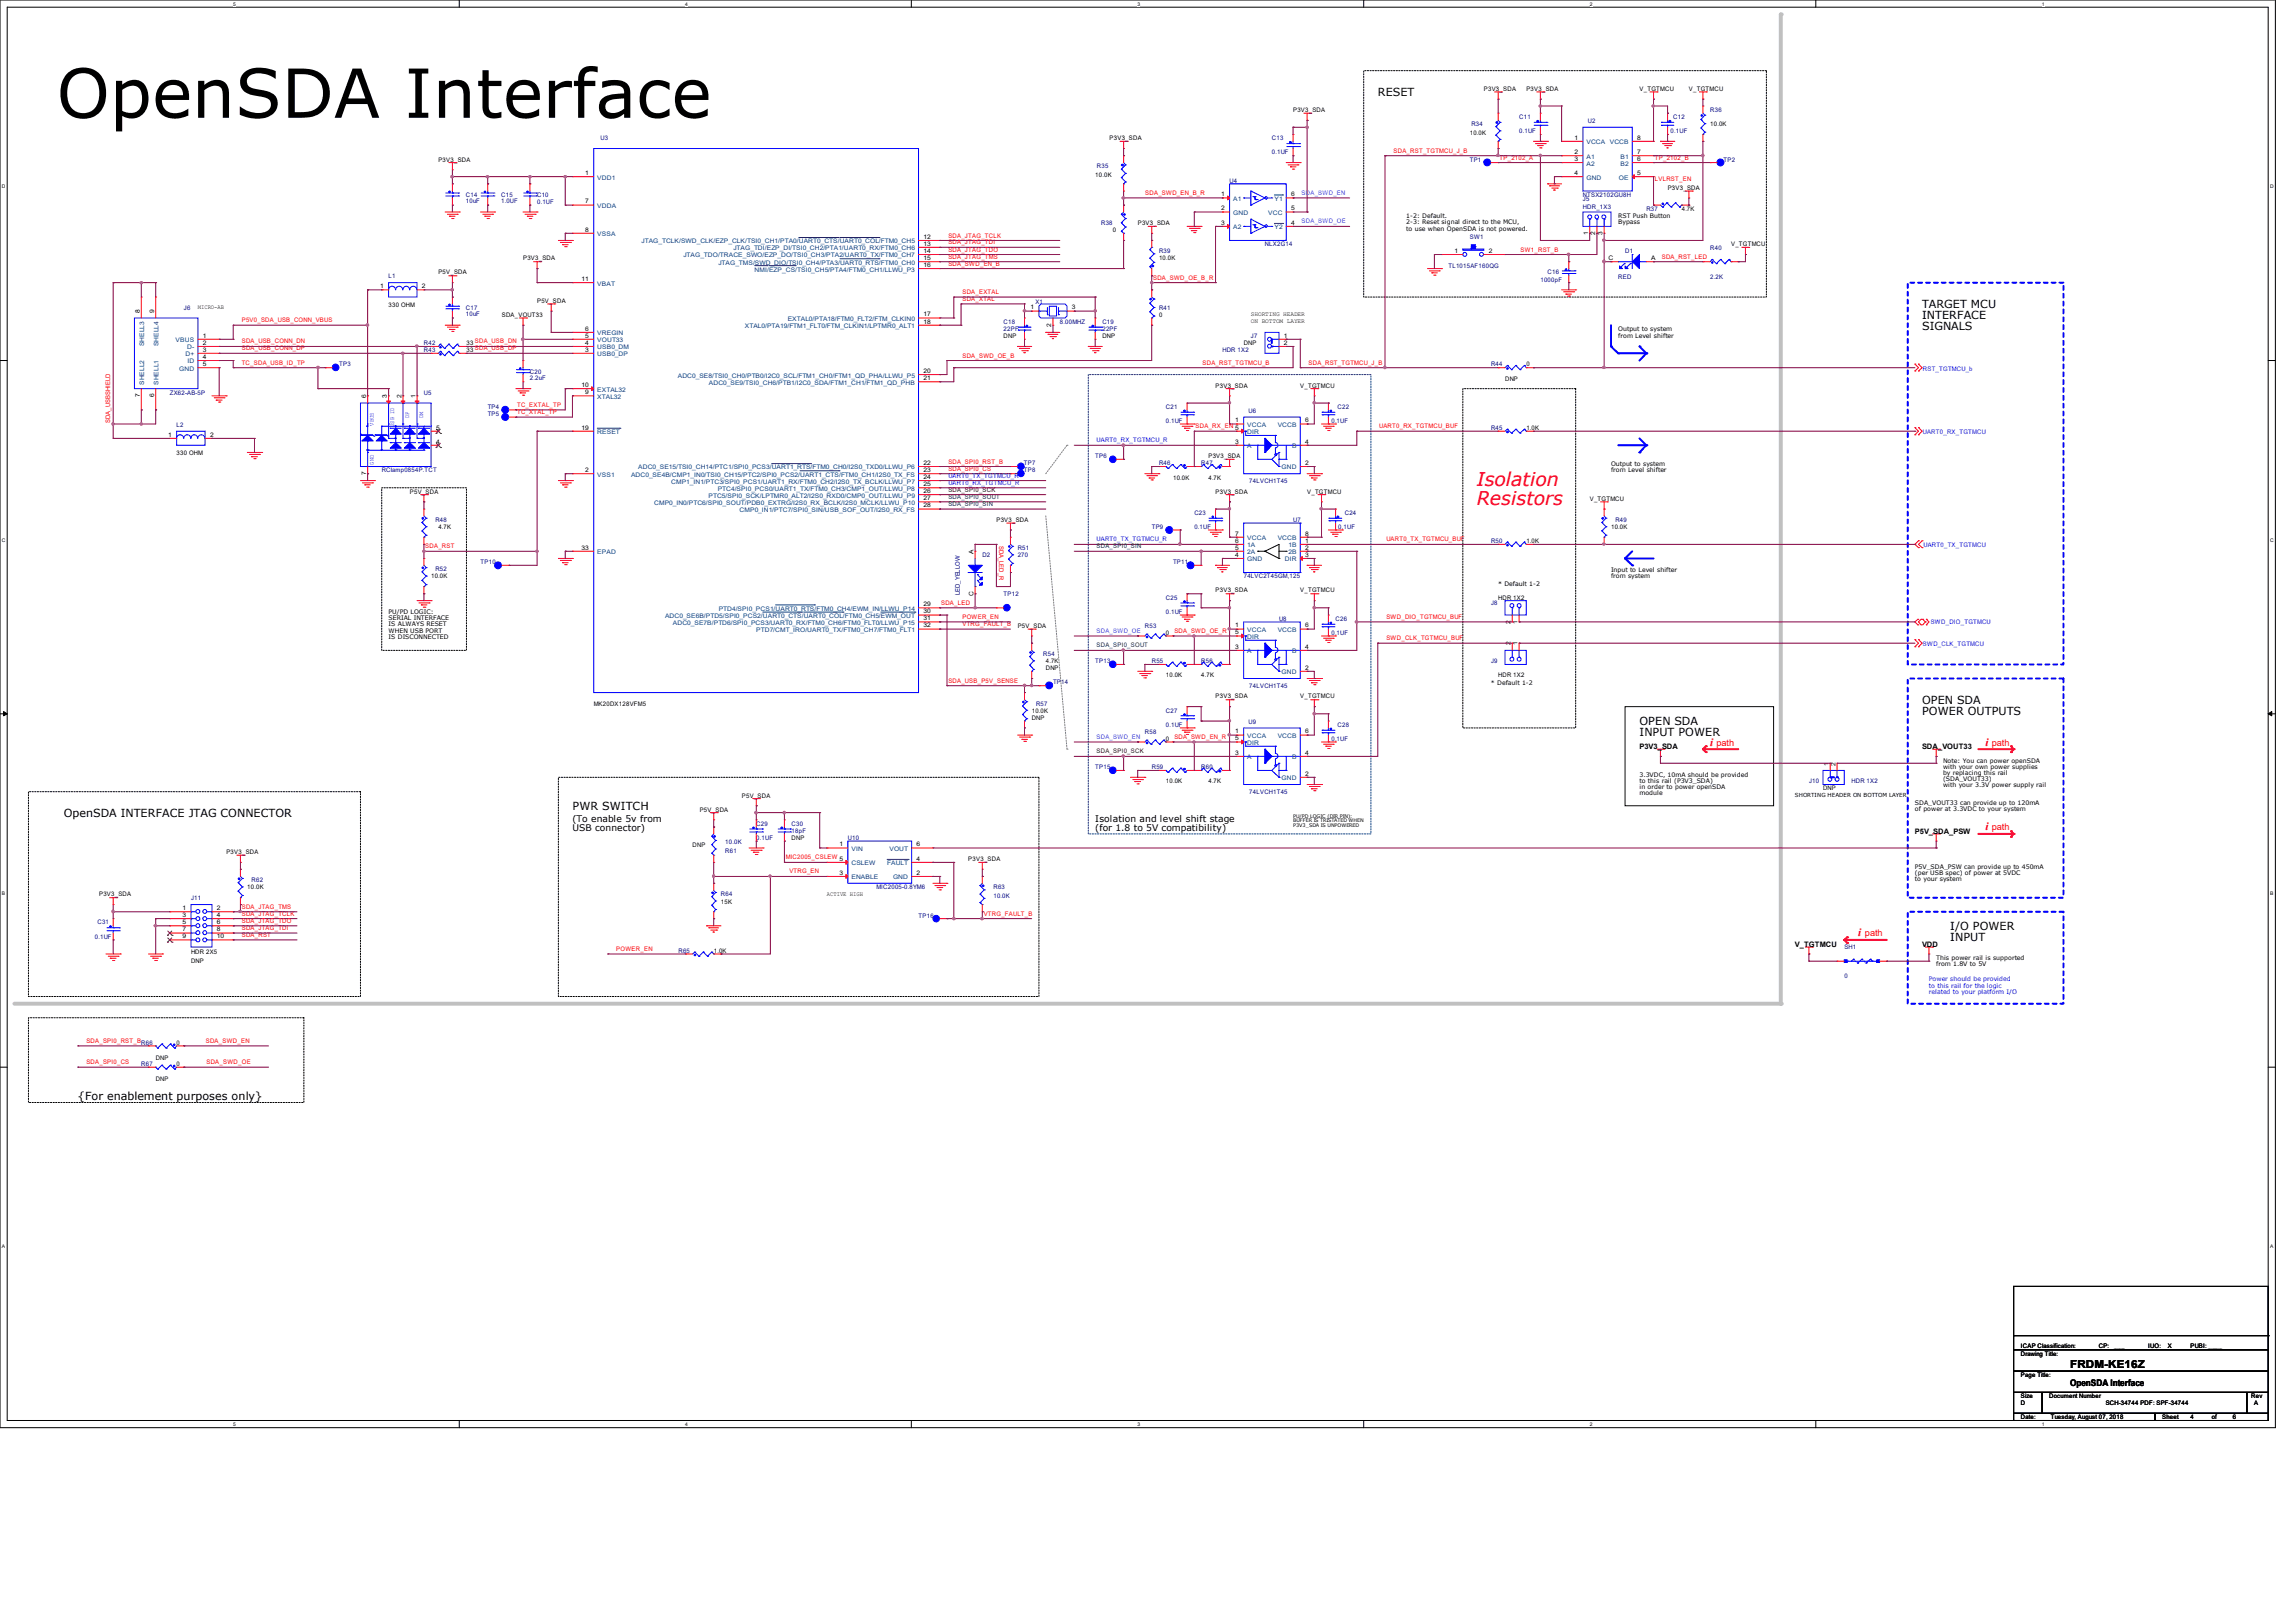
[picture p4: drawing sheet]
<svg xmlns="http://www.w3.org/2000/svg" width="297mm" height="210mm" viewBox="0 0 297 210" stroke-linecap="round" stroke-linejoin="round" font-family="sans-serif">
<defs><g id="words">
<text font-size="8.8" x="7.3" y="15.2">OpenSDA Interface</text>
<g font-size="2.5" fill="#f00">
<text x="191.1" y="62.9">Isolation</text>
<text x="191.1" y="65.3">Resistors</text>
</g>
<g font-size="1.4">
<text x="178.3" y="12.4">RESET</text>
<text x="248.8" y="39.9">TARGET MCU</text>
<text x="248.8" y="41.3">INTERFACE</text>
<text x="248.8" y="42.8">SIGNALS</text>
<text x="212.2" y="93.8">OPEN SDA</text>
<text x="212.2" y="95.2">INPUT POWER</text>
<text x="248.8" y="91.1">OPEN SDA</text>
<text x="248.8" y="92.5">POWER OUTPUTS</text>
<text x="8.3" y="105.7">OpenSDA INTERFACE JTAG CONNECTOR</text>
<text x="74.1" y="104.8">PWR SWITCH</text>
<text x="252.4" y="120.3">I/O POWER</text>
<text x="252.4" y="121.8">INPUT</text>
<text x="10.1" y="142.3">{For enablement purposes only}</text>
<text x="267.9" y="177">FRDM-KE16Z</text>
</g>
<g font-size="1.4" fill="#f00">
<text x="221.3" y="96.5">i</text>
<text x="257" y="96.5">i</text>
<text x="257" y="107.4">i</text>
<text x="240.5" y="121.2">i</text>
</g>
<g font-size="1.2" fill="#f00">
<text x="222.1" y="96.5">path</text>
<text x="257.8" y="96.5">path</text>
<text x="257.8" y="107.4">path</text>
<text x="241.3" y="121.2">path</text>
</g>
<g font-size="1.2">
<text x="74.1" y="106.3">(To enable 5v from</text>
<text x="74.1" y="107.5">USB connector)</text>
<text x="141.7" y="106.3">Isolation and level shift stage</text>
<text x="141.7" y="107.5">(for 1.8 to 5V compatibility)</text>
<text x="267.9" y="179.4">OpenSDA Interface</text>
</g>
<g font-size="1">
<text x="212.2" y="96.9">P3V3_SDA</text>
<text x="248.8" y="96.9">SDA_VOUT33</text>
<text x="247.8" y="107.9">P5V_SDA_PSW</text>
<text x="232.3" y="122.6">V_TGTMCU</text>
<text x="248.8" y="122.6">VDD</text>
</g>
<g font-size=".8">
<text x="192" y="11.8">P3V3_SDA</text>
<text x="197.5" y="11.8">P3V3_SDA</text>
<text x="212.2" y="11.8">V_TGTMCU</text>
<text x="218.6" y="11.8">V_TGTMCU</text>
<text x="167.4" y="14.5">P3V3_SDA</text>
<text x="190.2" y="17.4">10.0K</text>
<text x="221.3" y="16.3">10.0K</text>
<text x="56.7" y="20.9">P3V3_SDA</text>
<text x="75.7" y="22.6">1</text>
<text x="141.7" y="22.9">10.0K</text>
<text x="143.6" y="18.2">P3V3_SDA</text>
<text x="203.8" y="18.1">1</text>
<text x="203.8" y="19.9">2</text>
<text x="203.8" y="20.8">3</text>
<text x="203.8" y="22.6">4</text>
<text x="211.9" y="18.1">8</text>
<text x="211.9" y="19.9">7</text>
<text x="211.9" y="20.8">6</text>
<text x="211.9" y="22.6">5</text>
<text x="75.7" y="26.3">7</text>
<text x="75.7" y="30">8</text>
<text x="147.2" y="29.1">P3V3_SDA</text>
<text x="158" y="29.1">3</text>
<text x="158" y="27.2">2</text>
<text x="158" y="25.4">1</text>
<text x="167.1" y="27.2">5</text>
<text x="167.1" y="25.4">6</text>
<text x="167.1" y="29.1">4</text>
<text x="182" y="28.2">1-2: Default.</text>
<text x="182" y="29">2-3: Reset signal direct to the MCU,</text>
<text x="182" y="29.8">to use when OpenSDA is not powered.</text>
<text x="209.4" y="28.2">RST Push Button</text>
<text x="209.4" y="29">Bypass</text>
<text x="215.8" y="24.6">P3V3_SDA</text>
<text x="217.6" y="27.3">4.7K</text>
<text x="56.7" y="35.5">P5V_SDA</text>
<text x="67.7" y="33.7">P3V3_SDA</text>
<text x="119.5" y="30.9">12</text>
<text x="119.5" y="31.8">13</text>
<text x="119.5" y="32.7">14</text>
<text x="119.5" y="33.7">15</text>
<text x="119.5" y="34.5">16</text>
<text x="144" y="30.1">0</text>
<text x="150" y="33.7">10.0K</text>
<text x="188.2" y="32.7">1</text>
<text x="192.7" y="32.7">2</text>
<text x="205.5" y="30.4" transform="rotate(-90 205.5 30.4)">1</text>
<text x="206.5" y="30.4" transform="rotate(-90 206.5 30.4)">2</text>
<text x="207.4" y="30.4" transform="rotate(-90 207.4 30.4)">3</text>
<text x="208.2" y="33.7">C</text>
<text x="213.7" y="33.7">A</text>
<text x="224" y="31.9">V_TGTMCU</text>
<text x="18.1" y="40.5" transform="rotate(-90 18.1 40.5)">8</text>
<text x="19.9" y="40.5" transform="rotate(-90 19.9 40.5)">9</text>
<text x="25.6" y="40">MICRO-AB</text>
<text x="49.2" y="37.3">1</text>
<text x="50.3" y="39.7">330 OHM</text>
<text x="54.6" y="37.3">2</text>
<text x="64.9" y="41">SDA_VOUT33</text>
<text x="69.5" y="39.2">P5V_SDA</text>
<text x="75.3" y="36.4">11</text>
<text x="119.5" y="40.9">17</text>
<text x="119.5" y="41.9">18</text>
<text x="133.4" y="40">1</text>
<text x="138.7" y="40">3</text>
<text x="150" y="41">0</text>
<text x="161.9" y="40.9">SHORTING HEADER</text>
<text x="161.9" y="41.7">ON BOTTOM LAYER</text>
<text x="26.2" y="43.7">1</text>
<text x="26.2" y="44.6">2</text>
<text x="26.2" y="45.5">3</text>
<text x="26.2" y="46.4">4</text>
<text x="26.2" y="47.4">5</text>
<text x="60.4" y="45.6">33</text>
<text x="60.4" y="44.7">33</text>
<text x="75.7" y="42.8">6</text>
<text x="75.7" y="43.7">5</text>
<text x="75.7" y="44.6">4</text>
<text x="75.7" y="45.5">3</text>
<text x="129.9" y="43.8">DNP</text>
<text x="136.1" y="42.2" transform="rotate(-90 136.1 42.2)">2</text>
<text x="142.7" y="43.8">DNP</text>
<text x="161" y="44.7">DNP</text>
<text x="166.2" y="43.7">1</text>
<text x="166.2" y="44.6">2</text>
<text x="197.5" y="47.4">0</text>
<text x="209.4" y="42.9">Output to system</text>
<text x="209.4" y="43.7">from Level shifter</text>
<text x="18.1" y="51.4" transform="rotate(-90 18.1 51.4)">7</text>
<text x="19.9" y="51.4" transform="rotate(-90 19.9 51.4)">6</text>
<text x="47.4" y="51.5" transform="rotate(-90 47.4 51.5)">6</text>
<text x="50.1" y="51.5" transform="rotate(-90 50.1 51.5)">3</text>
<text x="51.9" y="51.5" transform="rotate(-90 51.9 51.5)">2</text>
<text x="53.8" y="51.5" transform="rotate(-90 53.8 51.5)">1</text>
<text x="75.3" y="50.1">10</text>
<text x="75.7" y="51">9</text>
<text x="119.5" y="48.3">20</text>
<text x="119.5" y="49.2">21</text>
<text x="157.3" y="50.2">P3V3_SDA</text>
<text x="168.3" y="50.2">V_TGTMCU</text>
<text x="194.8" y="49.3">DNP</text>
<text x="21.8" y="56.5">1</text>
<text x="22.9" y="58.9">330 OHM</text>
<text x="27.2" y="56.5">2</text>
<text x="56.4" y="55.6">5</text>
<text x="56.4" y="57.4">4</text>
<text x="75.3" y="55.6">19</text>
<text x="156.4" y="59.3">P3V3_SDA</text>
<text x="159.9" y="54.7">1</text>
<text x="159.9" y="57.4">3</text>
<text x="168.9" y="57.4">4</text>
<text x="168.9" y="54.7">6</text>
<text x="197.5" y="55.6">1.0K</text>
<text x="47.4" y="61.5" transform="rotate(-90 47.4 61.5)">7</text>
<text x="53" y="63.9">P5V_SDA</text>
<text x="75.7" y="61.1">2</text>
<text x="119.5" y="61.1">23</text>
<text x="119.5" y="62">24</text>
<text x="119.5" y="62.9">25</text>
<text x="119.5" y="63.8">26</text>
<text x="119.5" y="64.7">27</text>
<text x="119.5" y="65.7">28</text>
<text x="119.5" y="60.2">22</text>
<text x="151.8" y="62.1">10.0K</text>
<text x="156.4" y="62.1">4.7K</text>
<text x="157.3" y="63.9">P3V3_SDA</text>
<text x="168.9" y="60.2">2</text>
<text x="169.2" y="63.9">V_TGTMCU</text>
<text x="205.8" y="64.8">V_TGTMCU</text>
<text x="208.5" y="60.2">Output to system</text>
<text x="208.5" y="61">from Level shifter</text>
<text x="56.7" y="68.5">4.7K</text>
<text x="75.3" y="71.1">33</text>
<text x="126" y="71.6" transform="rotate(-90 126 71.6)">A</text>
<text x="129" y="67.5">P3V3_SDA</text>
<text x="159.9" y="70.2">6</text>
<text x="159.9" y="69.3">7</text>
<text x="159.9" y="71.1">5</text>
<text x="168.9" y="69.3">8</text>
<text x="168.9" y="70.2">1</text>
<text x="168.9" y="71.1">2</text>
<text x="197.5" y="70.3">1.0K</text>
<text x="208.5" y="68.5">10.0K</text>
<text x="55.8" y="74.8">10.0K</text>
<text x="126" y="77.2" transform="rotate(-90 126 77.2)">C</text>
<text x="157.3" y="76.7">P3V3_SDA</text>
<text x="159.9" y="72">4</text>
<text x="168.3" y="76.7">V_TGTMCU</text>
<text x="168.9" y="72">3</text>
<text x="193.9" y="75.8">* Default 1-2</text>
<text x="193.9" y="77.6">HDR 1X2</text>
<text x="208.5" y="74">Input to Level shifter</text>
<text x="208.5" y="74.8">from system</text>
<text x="50.3" y="79.5">PU/PD LOGIC:</text>
<text x="50.3" y="80.3">SERIAL INTERFACE</text>
<text x="50.3" y="81.1">IS ALWAYS RESET</text>
<text x="50.3" y="81.9">WHEN USB PORT</text>
<text x="50.3" y="82.7">IS DISCONNECTED</text>
<text x="119.5" y="78.4">29</text>
<text x="119.5" y="79.4">30</text>
<text x="119.5" y="80.3">31</text>
<text x="119.5" y="81.2">32</text>
<text x="131.7" y="81.2">P5V_SDA</text>
<text x="150.9" y="82.2">0</text>
<text x="159.9" y="81.2">1</text>
<text x="159.9" y="83.9">3</text>
<text x="159.9" y="82.1">5</text>
<text x="168.9" y="83.9">4</text>
<text x="168.9" y="81.2">6</text>
<text x="195.5" y="83.5" transform="rotate(-90 195.5 83.5)">2</text>
<text x="195.5" y="80.7" transform="rotate(-90 195.5 80.7)">2</text>
<text x="196.4" y="83.5" transform="rotate(-90 196.4 83.5)">1</text>
<text x="196.4" y="80.7" transform="rotate(-90 196.4 80.7)">1</text>
<text x="135.3" y="85.8">4.7K</text>
<text x="135.3" y="86.7">DNP</text>
<text x="150.9" y="87.6">10.0K</text>
<text x="155.5" y="87.6">4.7K</text>
<text x="168.9" y="86.7">2</text>
<text x="193" y="88.6">* Default 1-2</text>
<text x="193.9" y="87.6">HDR 1X2</text>
<text x="76.8" y="91.3">MK20DX128VFM5</text>
<text x="133.5" y="92.2">10.0K</text>
<text x="133.5" y="93.1">DNP</text>
<text x="150.9" y="95.9">0</text>
<text x="157.3" y="90.4">P3V3_SDA</text>
<text x="159.9" y="94.9">1</text>
<text x="159.9" y="95.8">5</text>
<text x="168.3" y="90.4">V_TGTMCU</text>
<text x="168.9" y="94.9">6</text>
<text x="150.9" y="101.3">10.0K</text>
<text x="156.4" y="101.3">4.7K</text>
<text x="159.9" y="97.7">3</text>
<text x="168.9" y="100.4">2</text>
<text x="168.9" y="97.7">4</text>
<text x="212.2" y="100.5">3.3VDC, 10mA should be provided</text>
<text x="212.2" y="101.3">to this rail (P3V3_SDA)</text>
<text x="236.6" y="99.1" transform="rotate(-90 236.6 99.1)">1</text>
<text x="237.5" y="99.1" transform="rotate(-90 237.5 99.1)">2</text>
<text x="251.5" y="98.7">Note: You can power openSDA</text>
<text x="251.5" y="99.5">with your own power supplies</text>
<text x="251.5" y="100.3">by replacing this rail</text>
<text x="251.5" y="101.1">(SDA_VOUT33)</text>
<text x="251.5" y="101.9">with your 3.3V power supply rail</text>
<text x="90.6" y="105">P5V_SDA</text>
<text x="96" y="103.2">P5V_SDA</text>
<text x="212.2" y="102.1">in order to power openSDA</text>
<text x="212.2" y="102.9">module</text>
<text x="235.9" y="102.3">DNP</text>
<text x="247.8" y="104.1">SDA_VOUT33 can provide up to 120mA</text>
<text x="247.8" y="104.9">of power at 3.3VDC to your system</text>
<text x="29.3" y="110.5">P3V3_SDA</text>
<text x="89.6" y="109.6">DNP</text>
<text x="102.5" y="108.7">DNP</text>
<text x="108.6" y="113.2">3</text>
<text x="108.6" y="109.5">1</text>
<text x="118.6" y="109.5">6</text>
<text x="118.6" y="113.2">2</text>
<text x="118.6" y="111.4">4</text>
<text x="125.3" y="111.4">P3V3_SDA</text>
<text x="247.8" y="112.4">P5V_SDA_PSW can provide up to 450mA</text>
<text x="247.8" y="113.2">(per USB spec) of power at 5VDC</text>
<text x="12.8" y="116">P3V3_SDA</text>
<text x="23.6" y="117.8">1</text>
<text x="23.6" y="118.7">3</text>
<text x="23.6" y="119.6">5</text>
<text x="28.1" y="117.8">2</text>
<text x="28.1" y="118.7">4</text>
<text x="28.1" y="119.6">6</text>
<text x="32" y="115.1">10.0K</text>
<text x="93.3" y="116.9">15K</text>
<text x="107" y="115.9">ACTIVE HIGH</text>
<text x="247.8" y="114">to your system</text>
<text x="23.6" y="120.5">7</text>
<text x="23.6" y="121.4">9</text>
<text x="24.7" y="123.4">HDR 2X5</text>
<text x="24.7" y="124.6">DNP</text>
<text x="28.1" y="120.5">8</text>
<text x="28.1" y="121.4">10</text>
<text x="92.4" y="123.3">1.0K</text>
<text x="250.6" y="124.2">This power rail is supported</text>
<text x="250.6" y="125.1">from 1.8V to 5V</text>
<text x="20.2" y="137.1">DNP</text>
<text x="22.9" y="137.9">0</text>
<text x="22.9" y="135.2">0</text>
<text x="20.2" y="139.9">DNP</text>
<text x="261.5" y="175.4">Drawing Title:</text>
<text x="261.5" y="178.2">Page Title:</text>
<text x="261.5" y="174.5">ICAP Classification:</text>
<text x="271.6" y="174.5">CP:</text>
<text x="273.6" y="174.4">___</text>
<text x="278" y="174.5">IUO:</text>
<text x="280.6" y="174.5">X</text>
<text x="283.5" y="174.5">PUBI: ____</text>
<text x="261.5" y="180.9">Size</text>
<text x="261.5" y="183.6">Date:</text>
<text x="261.5" y="181.8">D</text>
<text x="265.2" y="180.9">Document Number</text>
<text x="265.4" y="183.6">Tuesday, August 07, 2018</text>
<text x="272.5" y="181.8">SCH-34744 PDF: SPF-34744</text>
<text x="279.8" y="183.6">Sheet</text>
<text x="283.5" y="183.6">4</text>
<text x="286.2" y="183.6">of</text>
<text x="289" y="183.6">6</text>
<text x="291.3" y="180.9">Rev</text>
<text x="291.7" y="181.8">A</text>
</g>
<g font-size=".8" fill="#000080">
<text x="190.4" y="16.3">R34</text>
<text x="196.6" y="15.4">C11</text>
<text x="196.6" y="17.2">0.1UF</text>
<text x="205.5" y="16">U2</text>
<text x="216.2" y="17.2">0.1UF</text>
<text x="216.5" y="15.4">C12</text>
<text x="221.3" y="14.5">R36</text>
<text x="77.7" y="18.2">U3</text>
<text x="142" y="21.8">R35</text>
<text x="159.1" y="23.6">U4</text>
<text x="164.6" y="18.2">C13</text>
<text x="164.6" y="20">0.1UF</text>
<text x="190.2" y="20.9">TP1</text>
<text x="223.1" y="20.9">TP2</text>
<text x="60.3" y="25.5">C14</text>
<text x="60.3" y="26.3">10uF</text>
<text x="64.9" y="25.5">C15</text>
<text x="64.9" y="26.3">1.0UF</text>
<text x="69.5" y="25.5">C10</text>
<text x="69.5" y="26.4">0.1UF</text>
<text x="142.5" y="29.1">R38</text>
<text x="204.9" y="26">J5</text>
<text x="204.9" y="27.1">HDR_1X3</text>
<text x="204.9" y="25.5">NTSX2102GU8H</text>
<text x="213.1" y="27.3">R37</text>
<text x="50.3" y="36">L1</text>
<text x="150" y="32.8">R39</text>
<text x="163.7" y="31.9">NLX2G14</text>
<text x="187.5" y="34.6">TL1015AF160QG</text>
<text x="190.2" y="30.9">SW1</text>
<text x="200.3" y="35.5">C16</text>
<text x="210.3" y="32.8">D1</text>
<text x="221.3" y="32.3">R40</text>
<text x="23.8" y="40.1">J6</text>
<text x="60.3" y="40.1">C17</text>
<text x="60.3" y="40.9">10uF</text>
<text x="129.9" y="41.9">C18</text>
<text x="134" y="39.3">X1</text>
<text x="137.2" y="41.9">8.00MHZ</text>
<text x="142.7" y="41.9">C19</text>
<text x="150" y="40.1">R41</text>
<text x="199.4" y="36.4">1000pF</text>
<text x="209.4" y="36.1">RED</text>
<text x="221.3" y="36.1">2.2K</text>
<text x="43.9" y="47.4">TP3</text>
<text x="54.9" y="45.6">R43</text>
<text x="54.9" y="44.7">R42</text>
<text x="129.9" y="42.8">22PF</text>
<text x="142.7" y="42.8">22PF</text>
<text x="158.2" y="45.6">HDR 1X2</text>
<text x="161.9" y="43.8">J7</text>
<text x="193" y="47.4">R44</text>
<text x="22" y="51.1">ZX62-AB-5P</text>
<text x="54.9" y="51.1">U5</text>
<text x="63.1" y="52.9">TP4</text>
<text x="63.1" y="53.8">TP5</text>
<text x="68.6" y="48.3">C20</text>
<text x="68.6" y="49.2">2.2uF</text>
<text x="150.9" y="52.9">C21</text>
<text x="161.6" y="53.5">U6</text>
<text x="173.1" y="52.9">C22</text>
<text x="22.9" y="55.2">L2</text>
<text x="141.7" y="59.3">TP6</text>
<text x="150.9" y="54.7">0.1UF</text>
<text x="172.3" y="54.7">0.1UF</text>
<text x="193" y="55.6">R45</text>
<text x="49.4" y="61.1">RClamp0854P.TCT</text>
<text x="132.5" y="61.1">TP8</text>
<text x="132.5" y="60.2">TP7</text>
<text x="150" y="60.2">R46</text>
<text x="155.5" y="60.2">R47</text>
<text x="161.7" y="62.5">74LVCH1T45</text>
<text x="56.3" y="67.5">R48</text>
<text x="131.7" y="71.2">R51</text>
<text x="149.1" y="68.5">TP9</text>
<text x="154.6" y="66.6">C23</text>
<text x="154.6" y="68.5">0.1UF</text>
<text x="167.4" y="67.5">U7</text>
<text x="173.2" y="68.5">0.1UF</text>
<text x="174" y="66.6">C24</text>
<text x="193" y="70.3">R50</text>
<text x="209.1" y="67.5">R49</text>
<text x="56.3" y="73.9">R52</text>
<text x="62.2" y="73">TP10</text>
<text x="124.2" y="77" transform="rotate(-90 124.2 77)">LED_YELLOW</text>
<text x="127.1" y="72.1">D2</text>
<text x="129.9" y="77.1">TP12</text>
<text x="131.7" y="72.1">270</text>
<text x="150.9" y="77.6">C25</text>
<text x="151.8" y="73">TP11</text>
<text x="161" y="74.8">74LVC2T45GM,125</text>
<text x="148.2" y="81.2">R53</text>
<text x="150.9" y="79.4">0.1UF</text>
<text x="165.5" y="80.3">U8</text>
<text x="172.3" y="82.2">0.1UF</text>
<text x="172.9" y="80.3">C26</text>
<text x="193" y="78.3">J8</text>
<text x="135" y="84.9">R54</text>
<text x="136.3" y="88.6">TP14</text>
<text x="141.7" y="85.8">TP13</text>
<text x="149.1" y="85.8">R55</text>
<text x="155.5" y="85.8">R56</text>
<text x="161.7" y="89">74LVCH1T45</text>
<text x="193" y="85.8">J9</text>
<text x="134.1" y="91.3">R57</text>
<text x="148.2" y="95">R58</text>
<text x="150.9" y="92.2">C27</text>
<text x="150.9" y="94.1">0.1UF</text>
<text x="161.6" y="93.7">U9</text>
<text x="172.3" y="95.9">0.1UF</text>
<text x="173.1" y="94.1">C28</text>
<text x="141.7" y="99.5">TP15</text>
<text x="149.1" y="99.5">R59</text>
<text x="155.5" y="99.5">R60</text>
<text x="234.1" y="101.3">J10</text>
<text x="239.6" y="101.3">HDR 1X2</text>
<text x="97.9" y="106.8">C29</text>
<text x="102.5" y="106.8">C30</text>
<text x="102.5" y="107.8">18pF</text>
<text x="161.7" y="102.7">74LVCH1T45</text>
<text x="93.9" y="110.3">R61</text>
<text x="93.9" y="109.2">10.0K</text>
<text x="97.9" y="108.7">0.1UF</text>
<text x="109.7" y="108.7">U10</text>
<text x="12.6" y="119.6">C31</text>
<text x="24.7" y="116.5">J11</text>
<text x="32.6" y="114.2">R62</text>
<text x="93.3" y="116">R64</text>
<text x="113.4" y="115.1">MIC2005-0.8YM6</text>
<text x="118.9" y="118.7">TP16</text>
<text x="128.6" y="115.1">R63</text>
<text x="128.6" y="116.2">10.0K</text>
<text x="12.3" y="121.5">0.1UF</text>
<text x="87.8" y="123.3">R65</text>
<text x="238.7" y="122.8">SH1</text>
<text x="238.7" y="126.6">0</text>
<text x="18.3" y="137.9">R67</text>
<text x="18.3" y="135.2">R66</text>
</g>
<g font-size=".8" fill="#004080">
<text x="77.3" y="23.2">VDD1</text>
<text x="205.3" y="18.7">VCCA</text>
<text x="205.3" y="20.5">A1</text>
<text x="205.3" y="21.4">A2</text>
<text x="205.3" y="23.2">GND</text>
<text x="208.3" y="18.7">VCCB</text>
<text x="209.5" y="23.2">OE</text>
<text x="209.7" y="20.5">B1</text>
<text x="209.7" y="21.4">B2</text>
<text x="77.3" y="26.9">VDDA</text>
<text x="159.6" y="29.7">A2</text>
<text x="159.6" y="27.8">GND</text>
<text x="159.6" y="26">A1</text>
<text x="164.1" y="27.8">VCC</text>
<text x="164.9" y="26">Y1</text>
<text x="164.9" y="29.7">Y2</text>
<text x="77.3" y="30.6">VSSA</text>
<text x="83" y="31.5">JTAG_TCLK/SWD_CLK/EZP_CLK/TSI0_CH1/PTA0/UART0_CTS/UART0_COL/FTM0_CH5</text>
<text x="88.4" y="33.3">JTAG_TDO/TRACE_SWO/EZP_DO/TSI0_CH3/PTA2/UART0_TX/FTM0_CH7</text>
<text x="93" y="34.2">JTAG_TMS/SWD_DIO/TSI0_CH4/PTA3/UART0_RTS/FTM0_CH0</text>
<text x="94.9" y="32.4">JTAG_TDI/EZP_DI/TSI0_CH2/PTA1/UART0_RX/FTM0_CH6</text>
<text x="97.7" y="35.1">NMI/EZP_CS/TSI0_CH5/PTA4/FTM0_CH1/LLWU_P3</text>
<text x="77.3" y="37">VBAT</text>
<text x="101.9" y="41.5">EXTAL0/PTA18/FTM0_FLT2/FTM_CLKIN0</text>
<text x="18.7" y="44.8" transform="rotate(-90 18.7 44.8)">SHELL3</text>
<text x="20.5" y="44.8" transform="rotate(-90 20.5 44.8)">SHELL4</text>
<text x="22.7" y="44.3">VBUS</text>
<text x="23.2" y="48">GND</text>
<text x="24" y="46.1">D+</text>
<text x="24.2" y="45.2">D-</text>
<text x="24.3" y="47">ID</text>
<text x="77.3" y="43.4">VREGIN</text>
<text x="77.3" y="44.3">VOUT33</text>
<text x="77.3" y="45.2">USB0_DM</text>
<text x="77.3" y="46.1">USB0_DP</text>
<text x="96.4" y="42.5">XTAL0/PTA19/FTM1_FLT0/FTM_CLKIN1/LPTMR0_ALT1</text>
<text x="18.7" y="49.8" transform="rotate(-90 18.7 49.8)">SHELL2</text>
<text x="20.5" y="49.8" transform="rotate(-90 20.5 49.8)">SHELL1</text>
<text x="77.3" y="50.7">EXTAL32</text>
<text x="77.3" y="51.6">XTAL32</text>
<text x="87.7" y="48.9">ADC0_SE8/TSI0_CH0/PTB0/I2C0_SCL/FTM1_CH0/FTM1_QD_PHA/LLWU_P5</text>
<text x="91.7" y="49.8">ADC0_SE9/TSI0_CH6/PTB1/I2C0_SDA/FTM1_CH1/FTM1_QD_PHB</text>
<text x="77.3" y="56.2">RESET</text>
<text x="161.4" y="55.2">VCCA</text>
<text x="161.4" y="58">A</text>
<text x="161.4" y="56.2">DIR</text>
<text x="165.4" y="55.2">VCCB</text>
<text x="167.2" y="58">B</text>
<text x="77.3" y="61.7">VSS1</text>
<text x="81.7" y="61.7">ADC0_SE4B/CMP1_IN0/TSI0_CH15/PTC2/SPI0_PCS2/UART1_CTS/FTM0_CH1/I2S0_TX_FS</text>
<text x="82.6" y="60.7">ADC0_SE15/TSI0_CH14/PTC1/SPI0_PCS3/UART1_RTS/FTM0_CH0/I2S0_TXD0/LLWU_P6</text>
<text x="84.7" y="65.3">CMP0_IN0/PTC6/SPI0_SOUT/PDB0_EXTRG/I2S0_RX_BCLK/I2S0_MCLK/LLWU_P10</text>
<text x="86.9" y="62.6">CMP1_IN1/PTC3/SPI0_PCS1/UART1_RX/FTM0_CH2/I2S0_TX_BCLK/LLWU_P7</text>
<text x="91.7" y="64.4">PTC5/SPI0_SCK/LPTMR0_ALT2/I2S0_RXD0/CMP0_OUT/LLWU_P9</text>
<text x="92.9" y="63.5">PTC4/SPI0_PCS0/UART1_TX/FTM0_CH3/CMP1_OUT/LLWU_P8</text>
<text x="165.9" y="60.7">GND</text>
<text x="77.3" y="71.7">EPAD</text>
<text x="95.7" y="66.2">CMP0_IN1/PTC7/SPI0_SIN/USB_SOF_OUT/I2S0_RX_FS</text>
<text x="161.4" y="70.8">1A</text>
<text x="161.4" y="69.9">VCCA</text>
<text x="161.4" y="71.7">2A</text>
<text x="165.4" y="69.9">VCCB</text>
<text x="166.8" y="70.8">1B</text>
<text x="166.8" y="71.7">2B</text>
<text x="161.4" y="72.6">GND</text>
<text x="166.3" y="72.6">DIR</text>
<text x="86.1" y="80">ADC0_SE6B/PTD5/SPI0_PCS2/UART0_CTS/UART0_COL/FTM0_CH5/EWM_OUT</text>
<text x="87.1" y="80.9">ADC0_SE7B/PTD6/SPI0_PCS3/UART0_RX/FTM0_CH6/FTM0_FLT0/LLWU_P15</text>
<text x="93" y="79">PTD4/SPI0_PCS1/UART0_RTS/FTM0_CH4/EWM_IN/LLWU_P14</text>
<text x="97.9" y="81.8">PTD7/CMT_IRO/UART0_TX/FTM0_CH7/FTM0_FLT1</text>
<text x="161.4" y="81.8">VCCA</text>
<text x="161.4" y="82.7">DIR</text>
<text x="165.4" y="81.8">VCCB</text>
<text x="161.4" y="84.5">A</text>
<text x="165.9" y="87.2">GND</text>
<text x="167.2" y="84.5">B</text>
<text x="161.4" y="95.5">VCCA</text>
<text x="165.4" y="95.5">VCCB</text>
<text x="161.4" y="98.3">A</text>
<text x="161.4" y="96.4">DIR</text>
<text x="165.9" y="101">GND</text>
<text x="167.2" y="98.3">B</text>
<text x="110.2" y="112">CSLEW</text>
<text x="110.2" y="113.8">ENABLE</text>
<text x="110.2" y="110.1">VIN</text>
<text x="114.8" y="112">FAULT</text>
<text x="115.1" y="110.1">VOUT</text>
<text x="115.6" y="113.8">GND</text>
</g>
<g font-size=".8" fill="#f00">
<text x="180.3" y="19.8">SDA_RST_TGTMCU_J_B</text>
<text x="194.1" y="20.7">TP_2102_A</text>
<text x="214.2" y="20.7">TP_2102_B</text>
<text x="214.2" y="23.4">LVLRST_EN</text>
<text x="148.2" y="25.2">SDA_SWD_EN_B_R</text>
<text x="122.7" y="34.4">SDA_SWD_EN_B</text>
<text x="122.7" y="30.7">SDA_JTAG_TCLK</text>
<text x="122.7" y="31.6">SDA_JTAG_TDI</text>
<text x="122.7" y="32.6">SDA_JTAG_TDO</text>
<text x="122.7" y="33.5">SDA_JTAG_TMS</text>
<text x="196.8" y="32.6">SW1_RST_B</text>
<text x="215.1" y="33.5">SDA_RST_LED</text>
<text x="31.3" y="41.7">P5V0_SDA_USB_CONN_VBUS</text>
<text x="124.6" y="38.9">SDA_XTAL</text>
<text x="124.6" y="38.1">SDA_EXTAL</text>
<text x="149.2" y="36.2">SDA_SWD_OE_B_R</text>
<text x="31.3" y="45.3">SDA_USB_CONN_DP</text>
<text x="31.3" y="44.4">SDA_USB_CONN_DN</text>
<text x="31.3" y="47.2">TC_SDA_USB_ID_TP</text>
<text x="61.5" y="44.4">SDA_USB_DN</text>
<text x="61.5" y="45.3">SDA_USB_DP</text>
<text x="124.6" y="46.3">SDA_SWD_OE_B</text>
<text x="155.6" y="47.2">SDA_RST_TGTMCU_B</text>
<text x="169.3" y="47.2">SDA_RST_TGTMCU_J_B</text>
<text x="66.9" y="52.7">TC_EXTAL_TP</text>
<text x="66.9" y="53.6">TC_XTAL_TP</text>
<text x="14.3" y="54.7" transform="rotate(-90 14.3 54.7)">SDA_USBSHIELD</text>
<text x="122.7" y="60">SDA_SPI0_RST_B</text>
<text x="154.7" y="55.4">SDA_RX_EN 5</text>
<text x="178.5" y="55.4">UART0_RX_TGTMCU_BUF</text>
<text x="122.7" y="60.9">SDA_SPI0_CS</text>
<text x="55" y="70.9">SDA_RST</text>
<text x="129.3" y="70.6" transform="rotate(90 129.3 70.6)">SDA_LED_R</text>
<text x="179.4" y="70.1">UART0_TX_TGTMCU_BUF</text>
<text x="121.8" y="78.3">SDA_LED</text>
<text x="124.6" y="81">VTRG_FAULT_B</text>
<text x="124.6" y="80.1">POWER_EN</text>
<text x="152" y="81.9">SDA_SWD_OE_R</text>
<text x="179.4" y="80.1">SWD_DIO_TGTMCU_BUF</text>
<text x="179.4" y="82.8">SWD_CLK_TGTMCU_BUF</text>
<text x="122.7" y="88.3">SDA_USB_P5V_SENSE</text>
<text x="152" y="95.6">SDA_SWD_EN_R</text>
<text x="101.7" y="111.2">MIC2005_CSLEW 5</text>
<text x="102.2" y="113">VTRG_EN</text>
<text x="31.3" y="118.5">SDA_JTAG_TCLK</text>
<text x="31.3" y="119.4">SDA_JTAG_TDO</text>
<text x="31.3" y="117.6">SDA_JTAG_TMS</text>
<text x="127.3" y="118.5">VTRG_FAULT_B</text>
<text x="31.3" y="121.2">SDA_RST</text>
<text x="31.3" y="120.3">SDA_JTAG_TDI</text>
<text x="79.8" y="123.1">POWER_EN</text>
<text x="11.2" y="137.7">SDA_SPI0_CS</text>
<text x="11.2" y="135">SDA_SPI0_RST_B</text>
<text x="26.6" y="135">SDA_SWD_EN</text>
<text x="26.7" y="137.7">SDA_SWD_OE</text>
</g>
<g font-size=".8" fill="#8000ff">
<text x="168.5" y="25.2">SDA_SWD_EN</text>
<text x="168.5" y="28.9">SDA_SWD_OE</text>
<text x="141.9" y="81.9">SDA_SWD_OE</text>
<text x="141.9" y="95.6">SDA_SWD_EN</text>
</g>
<g font-size=".8" fill="#00f">
<text x="248.8" y="48">RST_TGTMCU_b</text>
<text x="48.4" y="55.1" transform="rotate(-90 48.4 55.1)">VBUS</text>
<text x="51" y="55.2" transform="rotate(-90 51 55.2)">USB ID</text>
<text x="53" y="54.1" transform="rotate(-90 53 54.1)">DP</text>
<text x="54.8" y="54.1" transform="rotate(-90 54.8 54.1)">DM</text>
<text x="141.9" y="57.2">UART0_RX_TGTMCU_R</text>
<text x="248.8" y="56.2">UART0_RX_TGTMCU</text>
<text x="48.4" y="60.1" transform="rotate(-90 48.4 60.1)">GND</text>
<text x="122.7" y="62.7">UART0_RX_TGTMCU_R</text>
<text x="122.7" y="61.8">UART0_TX_TGTMCU_R</text>
<text x="141.9" y="70.1">UART0_TX_TGTMCU_R</text>
<text x="248.9" y="70.7">UART0_TX_TGTMCU</text>
<text x="248.8" y="83.6">SWD_CLK_TGTMCU</text>
<text x="249.9" y="80.8">SWD_DIO_TGTMCU</text>
<text x="249.6" y="127">Power should be provided</text>
<text x="249.6" y="127.8">to this rail for the logic</text>
<text x="249.6" y="128.6">related to your platform I/O</text>
</g>
<g font-size=".8" fill="#004040">
<text x="122.7" y="64.6">SDA_SPI0_SOUT</text>
<text x="122.7" y="65.5">SDA_SPI0_SIN</text>
<text x="141.9" y="70.9">SDA_SPI0_SIN</text>
<text x="141.9" y="83.8">SDA_SPI0_SOUT</text>
</g>
<g font-size=".8" fill="#400000">
<text x="122.7" y="63.6">SDA_SPI0_SCK</text>
<text x="141.9" y="97.5">SDA_SPI0_SCK</text>
</g>
<text font-size=".7" x="232.3" y="103.2">SHORTING HEADER ON BOTTOM LAYER</text>
<g font-size=".6">
<text x="30.2" y=".7">5</text>
<text x="88.7" y=".7">4</text>
<text x="147.2" y=".7">3</text>
<text x="205.7" y=".7">2</text>
<text x="264.2" y=".7">1</text>
<text x=".3" y="24.4">D</text>
<text x="293.8" y="24.4">D</text>
<text x=".3" y="70.1">C</text>
<text x="293.8" y="70.1">C</text>
<text x="167.3" y="105.8">PU/PD LOGIC (DIR PIN):</text>
<text x="167.3" y="106.4">BUFFER IS TRISTATED WHEN</text>
<text x="167.3" y="107.1">P3V3_SDA IS UNPOWERED</text>
<text x=".3" y="115.8">B</text>
<text x="293.8" y="115.8">B</text>
<text x=".3" y="161.5">A</text>
<text x="293.8" y="161.5">A</text>
<text x="30.2" y="184.5">5</text>
<text x="88.7" y="184.5">4</text>
<text x="147.2" y="184.5">3</text>
<text x="205.7" y="184.5">2</text>
<text x="264.2" y="184.5">1</text>
</g>
</g></defs>
<path d="M0 0h294.5v184.7h-294.5zM.9 .9h292.6v182.9h-292.6z" fill="none" stroke="#000" stroke-width=".13"/>
<g fill="#fff">
<path d="M30.2 .1h.3v.7h-.3z"/>
<path d="M30.2 183.9h.3v.8h-.3z"/>
</g>
<path d="M59.4 0v.9M59.4 183.8v.9" fill="none" stroke="#000" stroke-width=".13"/>
<g fill="#fff">
<path d="M88.7 .1h.3v.7h-.3z"/>
<path d="M88.7 183.9h.3v.8h-.3z"/>
</g>
<path d="M117.9 0v.9M117.9 183.8v.9" fill="none" stroke="#000" stroke-width=".13"/>
<g fill="#fff">
<path d="M147.2 .1h.3v.7h-.3z"/>
<path d="M147.2 183.9h.3v.8h-.3z"/>
</g>
<path d="M176.5 0v.9M176.5 183.8v.9" fill="none" stroke="#000" stroke-width=".13"/>
<g fill="#fff">
<path d="M205.7 .1h.4v.7h-.4z"/>
<path d="M205.7 183.9h.4v.8h-.4z"/>
</g>
<path d="M235 0v.9M235 183.8v.9" fill="none" stroke="#000" stroke-width=".13"/>
<g fill="#fff">
<path d="M264.2 .1h.4v.7h-.4z"/>
<path d="M264.2 183.9h.4v.8h-.4z"/>
<path d="M.3 23.8h.4v.7h-.4z"/>
<path d="M293.8 23.8h.5v.7h-.5z"/>
<path d="M.3 69.5h.4v.7h-.4z"/>
<path d="M293.8 69.5h.5v.7h-.5z"/>
</g>
<path d="M0 46.7h.9M293.5 46.7h1" fill="none" stroke="#000" stroke-width=".13"/>
<g fill="#fff">
<path d="M.3 115.2h.4v.8h-.4z"/>
<path d="M293.8 115.2h.4v.8h-.4z"/>
</g>
<path d="M0 92.4h.9M293.5 92.4h1" fill="none" stroke="#000" stroke-width=".13"/>
<path d="M.5 92.1l.4 .3-.4 .2zM293.5 92.4l.5-.3v.5z" fill="#000" stroke="#000" stroke-width=".13"/>
<g fill="#fff">
<path d="M.3 161h.3v.7h-.3z"/>
<path d="M293.8 161h.4v.7h-.4z"/>
</g>
<g fill="none" stroke="#000" stroke-width=".13">
<path d="M189.3 50.3h14.6v43.9h-14.6zM49.4 63.1h11v21.1h-11zM162.8 71.3h.1M162.8 71.3h.9M163.7 71.3h.1M163.7 71.3l1.8-.9v1.9M163.7 71.3l1.8 1M165.5 72.3h.1M165.5 71.3h1M166.5 71.3h.1M210.3 91.4h19.2v12.9h-19.2zM3.7 102.4h43v26.5h-43z"/>
<path d="M72.3 100.6h62.2v28.3h-62.2zM0 138.1h.9M3.7 131.7h35.6v11h-35.6zM293.5 138.1h1"/>
</g>
<g fill="none" stroke="#f00" stroke-width=".25">
<path d="M220.4 96.9h.1M220.4 96.9h4.6M220.4 96.9l.4 .4M220.8 97.3h.1M220.8 96.6h.1M220.8 96.6l-.4 .3M256 96.9h4.6M260.3 97.3h.1M260.3 96.6h.1M260.3 96.6l.3 .3M260.6 96.9h.1M260.6 96.9l-.3 .4"/>
<path d="M256 107.9h4.6M260.3 108.3h.1M260.3 107.6h.1M260.3 107.6l.3 .3M260.6 107.9h.1M260.6 107.9l-.3 .4M238.7 121.6h.1M238.7 121.6l.4 .4M238.7 121.6h5.5M239.1 122h.1M239.1 121.3h.1M239.1 121.3l-.4 .3"/>
</g>
<path d="M246.9 36.6h20.1v49.4h-20.1zM246.9 87.8h20.1v28.4h-20.1zM246.9 118h20.1v11.9h-20.1z" fill="none" stroke="#00f" stroke-width=".25" stroke-dasharray=".5 .5"/>
<path d="M164.6 43.9v.9M164.6 44.8h.1M236.9 100.6h.8M237.7 100.6h.1" fill="none" stroke="#00f" stroke-width=".25" stroke-dasharray=".5"/>
<path d="M138.1 57.6h.1M138.1 57.6l-2.8 3.7M135.3 66.8l2.8 30.1M138.1 96.9h.1" fill="none" stroke="#808080" stroke-width=".13"/>
<path d="M163.7 96.9l.9 1-.9 .9z" fill-rule="evenodd" fill="#00f" stroke="#00f" stroke-width=".13"/>
<g fill="none" stroke="#00f" stroke-width=".25">
<path d="M208.5 44.8h.1M208.5 42.1v2.7M208.5 44.8l.9 .9M209.4 45.7h.1M209.4 57.6h3.7M209.4 45.7h3.7M212.2 58.5h.1M212.2 44.8h.1M212.2 56.7l.9 .9M212.2 44.8l.9 .9M213.1 57.6h.1M213.1 45.7h.1"/>
<path d="M213.1 57.6l-.9 .9M213.1 45.7l-.9 1M210.3 72.3h.1M210.3 72.3h3.7M210.3 72.3l.9 .9M211.2 73.2h.1M211.2 71.3l-.9 1"/>
</g>
<path d="M1.9 129.9h228.6" fill="none" stroke="#c0c0c0" stroke-width=".51"/>
<circle cx="230.5" cy="129.9" r=".25" fill="#c0c0c0"/>
<path d="M230.5 1.9v128" fill="none" stroke="#c0c0c0" stroke-width=".51"/>
<circle cx="230.5" cy="1.9" r=".25" fill="#c0c0c0"/>
<path d="M176.5 9.1h52.1v29.3h-52.1zM260.6 174.7h32.9v2.7h-32.9zM260.6 177.4h32.9v2.8h-32.9zM260.6 166.5h32.9v8.2h-32.9zM260.6 172.8h32.9M293.5 172.8h.1M260.6 180.2h3.7v2.7h-3.7zM260.6 182.9h18.3v.9h-18.3zM264.3 180.2h26.5v2.7h-26.5zM278.9 182.9h14.6v.9h-14.6zM290.8 180.2h2.7v2.7h-2.7z" fill="none" stroke="#000" stroke-width=".13"/>
<g fill="#00f" stroke="#00f" stroke-width=".13">
<path d="M212.2 32.9v1.9l-1-.9z"/>
<path d="M210.3 34.4l.4 .4h-.4z"/>
<path d="M209.6 34.4l.4 .4h-.4z"/>
<path d="M125.3 73.2h1.8l-.9 .9z"/>
<path d="M127.1 74.6v.4h-.4z"/>
<path d="M126.7 75.7l.4-.3v.3z"/>
<path d="M54.9 57.3l.7 .7h-1.5z"/>
<path d="M53 57.3l.8 .7h-1.5z"/>
<path d="M51.2 57.3l.7 .7h-1.4z"/>
<path d="M51.2 55.4l.7 .8h-1.4z"/>
<path d="M53 55.4l.8 .8h-1.5z"/>
<path d="M54.9 55.4l.7 .8h-1.5z"/>
<path d="M46.8 57.1l.8-.8 .7 .8z"/>
<path d="M48.7 57.1l.7-.8 .7 .8z"/>
<path d="M163.7 83.2l.9 1-.9 .8z" fill-rule="evenodd"/>
<path d="M163.7 56.7l.9 .9-.9 .9z" fill-rule="evenodd"/>
<path d="M153.2 60.1h.2v.2h-.2z" fill-rule="evenodd"/>
<path d="M173.1 66.8h.1v.2h-.1z" fill-rule="evenodd"/>
<path d="M145.2 21.3h.1v.1h-.1z" fill-rule="evenodd"/>
<path d="M153.2 77.8h.2v.1h-.2z" fill-rule="evenodd"/>
<path d="M153.2 53.1h.2v.1h-.2z" fill-rule="evenodd"/>
<path d="M149.1 34.3h.2v.2h-.2z" fill-rule="evenodd"/>
<path d="M166.9 18.3h.2v.2h-.2z" fill-rule="evenodd"/>
<path d="M153.2 99.5h.2v.1h-.2z" fill-rule="evenodd"/>
<path d="M157.8 99.7h.2v.2h-.2z" fill-rule="evenodd"/>
<path d="M153.2 92.4h.2v.2h-.2z" fill-rule="evenodd"/>
<path d="M14.2 119.8h.2v.2h-.2z" fill-rule="evenodd"/>
<path d="M153.2 85.7h.2v.2h-.2z" fill-rule="evenodd"/>
<path d="M190.4 31.7h.5v.5h-.5z" fill-rule="evenodd"/>
<path d="M193.6 15.8h.2v.1h-.2z" fill-rule="evenodd"/>
<path d="M238.7 124.2h.4v.3h-.4z" fill-rule="evenodd"/>
<path d="M242.9 124.2h.3v.3h-.3z" fill-rule="evenodd"/>
<path d="M30.9 113.6h.1v.2h-.1z" fill-rule="evenodd"/>
<path d="M101.1 107h.2v.2h-.2z" fill-rule="evenodd"/>
<path d="M207.3 67h.2v.2h-.2z" fill-rule="evenodd"/>
<path d="M47.5 55.1h.1l-.1 .1z" fill-rule="evenodd"/>
<path d="M47.5 58.2h.1l-.1 .1z" fill-rule="evenodd"/>
<path d="M54.8 56.6l.1 .1z" fill-rule="evenodd"/>
<path d="M216 15.6h.2v.2h-.2z" fill-rule="evenodd"/>
<path d="M198.9 15.6h.2v.2h-.2z" fill-rule="evenodd"/>
<path d="M157.8 60.4h.2v.1h-.2z" fill-rule="evenodd"/>
<path d="M157.8 86h.2v.2h-.2z" fill-rule="evenodd"/>
<circle cx="148.9" cy="38.7" r=".11"/>
<circle cx="192.5" cy="21" r=".44"/>
<circle cx="22.5" cy="137.9" r=".11"/>
<circle cx="195.1" cy="55.9" r=".11"/>
<circle cx="132.1" cy="61.3" r=".42"/>
<circle cx="58.2" cy="39.5" r=".11"/>
<circle cx="222.7" cy="21" r=".44"/>
<circle cx="135.8" cy="88.7" r=".44"/>
<circle cx="145.5" cy="27.7" r=".11"/>
<circle cx="65.4" cy="53" r=".44"/>
<circle cx="221.6" cy="34" r=".11"/>
<circle cx="64.5" cy="73.2" r=".44"/>
<circle cx="148.4" cy="96.1" r=".11"/>
<circle cx="215.2" cy="26.4" r=".11"/>
<circle cx="65.4" cy="54" r=".44"/>
<circle cx="141.4" cy="42.2" r=".11"/>
<circle cx="202.7" cy="34.9" r=".11"/>
<circle cx="144" cy="99.7" r=".42"/>
<circle cx="195.1" cy="70.5" r=".11"/>
<circle cx="121.2" cy="118.9" r=".42"/>
<circle cx="172.2" cy="94.3" r=".11"/>
<circle cx="130.6" cy="70.7" r=".11"/>
<circle cx="172.2" cy="80.6" r=".11"/>
<circle cx="54.7" cy="73.5" r=".11"/>
<circle cx="130.3" cy="78.6" r=".42"/>
<circle cx="133.4" cy="84.4" r=".11"/>
<circle cx="92.5" cy="108.2" r=".11"/>
<circle cx="132.1" cy="60.3" r=".42"/>
<circle cx="132.4" cy="90.8" r=".11"/>
<circle cx="132.9" cy="42.2" r=".11"/>
<circle cx="127.2" cy="114.6" r=".11"/>
<circle cx="92.2" cy="115.5" r=".11"/>
<circle cx="67.3" cy="47.7" r=".11"/>
<circle cx="154.1" cy="73.2" r=".44"/>
<circle cx="89.9" cy="123.6" r=".11"/>
<circle cx="144" cy="86" r=".42"/>
<circle cx="97.5" cy="107.1" r=".11"/>
<circle cx="220.2" cy="14.9" r=".11"/>
<circle cx="57" cy="45.8" r=".11"/>
<circle cx="157" cy="66.9" r=".11"/>
<circle cx="62.8" cy="24.8" r=".11"/>
<circle cx="144" cy="59.4" r=".42"/>
<circle cx="57" cy="44.9" r=".11"/>
<circle cx="43.4" cy="47.5" r=".42"/>
<circle cx="68.3" cy="24.8" r=".11"/>
<circle cx="172.2" cy="53.2" r=".11"/>
<circle cx="195.1" cy="47.7" r=".11"/>
<circle cx="53" cy="55.1" r=".06"/>
<circle cx="51.2" cy="55.1" r=".06"/>
<circle cx="53" cy="58.2" r=".06"/>
<circle cx="51.2" cy="58.2" r=".06"/>
<circle cx="49.4" cy="58.2" r=".06"/>
<circle cx="53" cy="56.7" r=".06"/>
<circle cx="51.2" cy="56.7" r=".06"/>
<circle cx="148.4" cy="82.4" r=".11"/>
<circle cx="58.2" cy="24.8" r=".11"/>
<circle cx="22.5" cy="135.2" r=".11"/>
<circle cx="151.3" cy="68.6" r=".44"/>
<circle cx="54.7" cy="67.1" r=".11"/>
</g>
<path d="M140.8 48.5h36.6v59.4h-36.6z" fill="none" stroke="#004080" stroke-width=".13" stroke-dasharray=".2 .2"/>
<g fill="none" stroke="#f00" stroke-width=".13">
<path d="M144.9 18.3h1M145.4 19.2h.1M145.4 18.3v.9M145.9 18.3h.1M167.3 17.4h.1M167.3 17.4v.9M167.3 19.2v1M168.7 14.6h.9M169.2 15.6h.1M169.2 14.6v1M169.6 14.6h.1M193.4 11.9h.9"/>
<path d="M193.9 12.8h.1M193.9 14.6h.1M193.9 19.2h.1M193.9 11.9v.9M193.9 14.6v1M193.9 18.3v.9M194.3 11.9h.1M198.5 18.3h1.8M198.7 18.6h1.3M198.9 11.9h.9M199 18.8h.1M199 18.8h.7"/>
<path d="M199.3 19.1h.1M199.3 12.8h.1M199.3 14.6h.1M199.3 17.4h.1M199.3 11.9v.9M199.3 14.6v1M199.3 16.5v.9M199.4 19.1h.1M199.8 11.9h.1M200 18.6h.1M200.3 18.3h.1M202.1 18.3h.1"/>
<path d="M202.1 18.3h2.8M211.2 18.3h2.8M213.5 11.9h1M214 12.8h.1M214 18.3h.1M214 11.9v.9M214.5 11.9h.1M214.9 18.3h.1M214.9 18.3h1.8M215.2 18.6h.1M215.2 18.6h1.3M215.4 18.8h.8"/>
<path d="M215.7 19.1h.1M215.7 19.1h.2M215.8 14.6h.1M215.8 17.4h.1M215.8 14.6v1M215.8 16.5v.9M216.2 18.8h.1M219.9 11.9h1M220.4 12.8h.1M220.4 13.7h.1M220.4 18.3h.1M220.4 11.9v.9"/>
<path d="M220.4 13.7v.9M220.4 17.4v.9M220.9 11.9h.1M18.3 38.4h.1M18.3 38.4v2.7M20.2 38.4h.1M20.2 38.4v2.7M49.4 37.5h.1M49.4 37.5h.9M54 37.5h.9M54.9 37.5h.1M57.6 27.4h1.8"/>
<path d="M57.9 27.7h1.3M58.1 21h.9M58.1 35.7h.9M58.2 28h.1M58.2 28h.7M58.5 28.3h.1M58.5 22h.1M58.5 36.6h.1M58.5 38.4h.1M58.5 23.8h.1M58.5 26.5h.1M58.5 21v1"/>
<path d="M58.5 23.8v.9M58.5 25.6v.9M58.5 35.7v.9M58.5 38.4v.9M58.6 28.3h.1M59 21h.1M59 35.7h.1M59.2 27.7h.1M59.4 27.4h.1M62.2 27.4h1.8M62.5 27.7h1.3M62.7 28h.1"/>
<path d="M62.7 28h.8M63 28.3h.2M63.1 23.8h.1M63.1 26.5h.1M63.1 23.8v.9M63.1 25.6v.9M63.2 28.3h.1M63.8 27.7h.1M64 27.4h.1M67.7 27.4h1.8M67.9 27.7h1.4M68.2 28h.1"/>
<path d="M68.2 28h.8M68.5 28.3h.2M68.6 23.8h.1M68.6 26.5h.1M68.6 23.8v.9M68.6 25.6v.9M68.7 28.3h.1M69 33.9h1M69.3 27.7h.1M69.5 27.4h.1M69.5 34.8h.1M69.5 33.9v.9"/>
<path d="M70 33.9h.1M70.9 39.3h.9M71.3 39.3v1M71.8 39.3h.1M72.3 31.1h1.8M72.5 31.4h1.3M72.8 31.7h.1M72.8 31.7h.7M73.1 31.9h.2M73.3 31.9h.1M73.8 31.4h.1M74.1 31.1h.1"/>
<path d="M74.1 22.9h.1M74.1 26.5h.1M74.1 30.2h.1M74.1 36.6h.1M74.1 26.5h2.7M74.1 22.9h2.7M74.1 30.2h2.7M74.1 36.6h2.7M118.9 31.1h2.7M118.9 34.8h2.7M118.9 33.9h2.7M118.9 32h2.7"/>
<path d="M118.9 32.9h2.7M121.6 31.1h.1M121.6 32h.1M121.6 32.9h.1M121.6 33.9h.1M121.6 34.8h.1M145.4 26.5h.1M145.4 31.1h.1M145.4 20.2h.1M145.4 24.7h.1M145.4 20.2v.8M145.4 23.8v.9"/>
<path d="M145.4 26.5v.9M145.4 30.2v.9M148.6 29.3h.9M149.1 30.2h.1M149.1 37.5h.1M149.1 35.7h.1M149.1 31.1h.1M149.1 29.3v.9M149.1 31.1v.9M149.1 34.8v.9M149.1 37.5v.9M149.5 29.3h.1"/>
<path d="M153.6 29.3h1.8M153.9 29.5h1.3M154.2 29.8h.1M154.2 29.8h.7M154.5 30.1h.1M154.6 30.1h.1M155.2 29.5h.1M155.4 29.3h.1M158.2 29.3h.1M158.2 27.4h.1M158.2 25.6h.1M158.2 27.4h.9"/>
<path d="M158.2 29.3h.9M158.2 25.6h.9M166.5 27.4h.8M166.5 21h1.8M166.5 29.3h.8M166.5 25.6h.8M166.7 21.3h1.3M167 21.6h.1M167 21.6h.7M167.3 21.9h.1M167.3 20.2h.1M167.3 27.4h.1"/>
<path d="M167.3 25.6h.1M167.3 29.3h.1M167.4 21.9h.1M168 21.3h.1M168.3 21h.1M184.7 34.8h1.9M185 35.1h1.3M185.3 35.3h.1M185.3 35.3h.7M185.5 35.6h.2M185.7 35.6h.1M186.3 35.1h.1"/>
<path d="M186.6 34.8h.1M186.6 32.9h.1M186.6 32.9h2.7M192 32.9h2.8M193 21h.9M193.9 21h.1M194.8 32.9h.1M200.3 23.8h.1M200.3 23.8h1.8M200.5 24h.1M200.5 24h1.3M200.8 24.3h.7"/>
<path d="M201.1 24.6h.1M201.1 24.6h.2M201.5 24.3h.1M202.1 20.2h.1M202.1 21h.1M202.1 22.9h.1M202.1 21h2.8M202.1 37.5h1.8M202.1 22.9h2.8M202.1 20.2h2.8M202.4 37.8h1.3M202.6 38.1h.1"/>
<path d="M202.6 38.1h.8M202.9 38.3h.2M203 33.9h.1M203 36.6h.1M203 33.9v.9M203 35.7v.9M203.1 38.3h.1M203.7 37.8h.1M203.9 37.5h.1M205.7 30.2h.1M205.7 29.3v.9M206.7 30.2h.1"/>
<path d="M206.7 29.3v.9M207.6 30.2h.1M207.6 29.3v.9M208.5 33.9h.1M208.5 33.9h.9M211.2 21h2.8M211.2 22.9h2.8M211.2 20.2h2.8M213.1 33.9h.9M214 26.5h.1M214 33.9h.1M214 20.2h.1"/>
<path d="M214 21h.1M214 22.9h.1M214 26.5h.9M217.6 26.5h1M218.1 24.7h.9M218.6 25.6h.1M218.6 26.5h.1M218.6 24.7v.9M219 24.7h.1M220.4 33.9h.1M220.4 33.9h.9M221.3 21h.1"/>
<path d="M221.3 21h.9M224 33.9h1M225 33.9h.1M225.4 32h.9M225.9 32.9h.1M225.9 32v.9M226.3 32h.1M18.3 53h.1M18.3 50.3v2.7M20.2 53h.1M20.2 50.3v2.7M22 56.7h.1"/>
<path d="M22 56.7h.9M25.6 44.8h2.8M25.6 43.9h2.8M25.6 45.7h2.8M25.6 46.7h2.8M25.6 47.6h2.8M26.5 56.7h.9M27.4 56.7h.1M27.4 51.2h1.9M27.7 51.5h1.3M28 51.8h.1M28 51.8h.7"/>
<path d="M28.3 52h.1M28.4 43.9h.1M28.4 44.8h.1M28.4 45.7h.1M28.4 46.7h.1M28.4 47.6h.1M28.4 52h.1M29 51.5h.1M29.3 51.2h.1M32 58.5h1.9M32.3 58.8h1.3M32.6 59.1h.1"/>
<path d="M32.6 59.1h.7M32.9 59.4h.1M33 59.4h.1M33.6 58.8h.1M33.9 58.5h.1M42.1 47.6h.1M42.1 47.6h.9M47.6 51.2h.1M47.6 51.2v1M50.3 51.2h.1M50.3 51.2v1M52.2 51.2h.1"/>
<path d="M52.2 51.2v1M54 51.2h.1M54 51.2v1M55.8 45.7h.1M55.8 44.8h.1M55.8 44.8h.9M55.8 55.8h.9M55.8 45.7h.9M55.8 57.6h.9M56.7 55.8h.1M56.7 57.6h.1M57.6 42.1h1.8"/>
<path d="M57.9 42.3h1.3M58.2 42.6h.1M58.2 42.6h.7M58.5 42.9h.1M58.5 41.1h.1M58.5 40.3v.8M58.6 42.9h.1M59.2 42.3h.1M59.4 42.1h.1M59.4 44.8h1M59.4 45.7h1M60.4 45.7h.1"/>
<path d="M60.4 44.8h.1M65.9 53h.9M65.9 54h.9M66.8 53h.1M66.8 54h.1M66.8 50.3h1.8M67.1 50.6h1.2M67.2 41.1h1M67.3 50.8h.1M67.3 50.8h.7M67.6 51.1h.2M67.7 42.1h.1"/>
<path d="M67.7 46.7h.1M67.7 49.4h.1M67.7 41.1v1M67.7 46.7v.9M67.7 48.5v.9M67.8 51.1h.1M68.2 41.1h.1M68.3 50.6h.1M68.6 50.3h.1M71.3 40.3h.1M74.1 43h.1M74.1 43.9h.1"/>
<path d="M74.1 44.8h.1M74.1 45.7h.1M74.1 50.3h.1M74.1 51.2h.1M74.1 55.8h.1M74.1 44.8h2.7M74.1 51.2h2.7M74.1 50.3h2.7M74.1 43h2.7M74.1 55.8h2.7M74.1 43.9h2.7M74.1 45.7h2.7"/>
<path d="M118.9 42.1h2.7M118.9 41.1h2.7M118.9 48.5h2.7M118.9 49.4h2.7M121.6 41.1h.1M121.6 42.1h.1M121.6 48.5h.1M121.6 49.4h.1M131.7 44.8h.1M131.7 44.8h1.8M132 45.1h.1M132 45.1h1.3"/>
<path d="M132.2 45.4h.8M132.5 45.6h.1M132.5 45.6h.2M132.6 41.1h.1M132.6 43.9h.1M132.6 41.1v1M132.6 43v.9M133 45.4h.1M133.5 40.3h.1M133.5 40.3h1M135.3 43h.1M135.3 43h1.9"/>
<path d="M135.6 43.3h.1M135.6 43.3h1.3M135.9 43.6h.7M136.2 43.8h.1M136.2 43.8h.2M136.3 42.1h.1M136.3 41.1v1M136.6 43.6h.1M138.1 40.3h.9M139 40.3h.1M140.8 44.8h.1M140.8 44.8h1.9"/>
<path d="M141.1 45.1h.1M141.1 45.1h1.3M141.4 45.4h.7M141.6 45.6h.1M141.6 45.6h.3M141.7 41.1h.1M141.7 43.9h.1M141.7 41.1v1M141.7 43v.9M142.1 45.4h.1M144.5 59.4h.9M145.4 59.4h.1"/>
<path d="M149.1 42.1h.1M149.1 41.1v1M152.7 54.9h1.9M153 55.2h1.3M153.3 55.4h.1M153.3 55.4h.7M153.5 55.7h.2M153.6 52.2h.1M153.6 54.9h.1M153.6 52.2v.8M153.6 54v.9M153.7 55.7h.1"/>
<path d="M154.3 55.2h.1M154.6 54.9h.1M158.7 50.3h.9M158.7 59.4h.9M159.1 51.2h.1M159.1 50.3v.9M159.1 59.4v1M159.6 50.3h.1M159.6 59.4h.1M160 54.9h.1M160 57.6h.1M160 55.8h.1"/>
<path d="M160 54.9h1M160 55.8h1M160 57.6h1M165.5 44.8h1M165.5 43.9h1M166.5 43.9h.1M166.5 44.8h.1M168.3 54.9h.9M168.3 57.6h.9M169.2 57.6h.1M169.2 54.9h.1M169.6 50.3h1"/>
<path d="M170.1 51.2h.1M170.1 50.3v.9M170.6 50.3h.1M171 54.9h1.8M171.3 55.2h1.3M171.6 55.4h.1M171.6 55.4h.7M171.8 55.7h.2M171.9 52.2h.1M171.9 54.9h.1M171.9 52.2v.8M171.9 54v.9"/>
<path d="M172 55.7h.1M172.6 55.2h.1M172.8 54.9h.1M193.9 55.8h.1M193.9 47.6h.1M193.9 55.8h.9M193.9 47.6h.9M197.5 55.8h1M197.5 47.6h1M198.5 55.8h.1M198.5 47.6h.1M247.8 47.1h.1"/>
<path d="M247.8 48h.1M247.8 55.3h.1M247.8 56.3h.1M247.8 47.1l.5 .5-.5 .4M247.8 55.3l.5 .5-.5 .5M248.3 47.1h.1M248.3 48h.1M248.3 55.3h.1M248.3 56.3h.1M248.3 47.1l.5 .5-.5 .4M248.3 55.3l.5 .5-.5 .5M46.7 62.2h1.8"/>
<path d="M46.9 62.5h1.3M47.2 62.7h.1M47.2 62.7h.7M47.5 63h.2M47.6 61.3h.1M47.6 60.4v.9M47.7 63h.1M48.2 62.5h.1M48.5 62.2h.1M54 77.7h1.8M54.2 78h1.3M54.4 64h.9"/>
<path d="M54.5 78.3h.1M54.5 78.3h.7M54.8 78.6h.2M54.9 64.9h.1M54.9 72.3h.1M54.9 76.8h.1M54.9 65.9h.1M54.9 70.4h.1M54.9 64v.9M54.9 65.9v.9M54.9 69.5v.9M54.9 72.3v.9"/>
<path d="M54.9 75.9v.9M55 78.6h.1M55.3 64h.1M55.5 78h.1M55.8 77.7h.1M64.9 73.2h1M65.9 73.2h.1M72.3 72.3h1.8M72.3 62.2h1.8M72.5 72.5h1.3M72.5 62.5h1.3M72.8 72.8h.1"/>
<path d="M72.8 62.7h.1M72.8 72.8h.7M72.8 62.7h.7M73.1 73.1h.2M73.1 63h.2M73.3 73.1h.1M73.3 63h.1M73.8 72.5h.1M73.8 62.5h.1M74.1 72.3h.1M74.1 62.2h.1M74.1 61.3h.1"/>
<path d="M74.1 71.3h.1M74.1 61.3h2.7M74.1 71.3h2.7M118.9 62.2h2.7M118.9 79.6h2.7M118.9 61.3h2.7M118.9 64h2.7M118.9 64.9h2.7M118.9 60.4h2.7M118.9 78.7h2.7M118.9 63.1h2.7M118.9 65.9h2.7"/>
<path d="M121.6 61.3h.1M121.6 62.2h.1M121.6 63.1h.1M121.6 64h.1M121.6 64.9h.1M121.6 65.9h.1M121.6 78.7h.1M121.6 79.6h.1M121.6 60.4h.1M126.2 71.3h.1M126.2 76.8h.1M126.2 71.3v1"/>
<path d="M126.2 75.9v.9M128.9 78.7h.1M128.9 78.7h1M130.3 67.7h.9M130.8 68.6h.1M130.8 61.3h.1M130.8 69.5h.1M130.8 74.1h.1M130.8 60.4h.1M130.8 61.3h.9M130.8 67.7v.9M130.8 69.5v.9"/>
<path d="M130.8 73.2v.9M130.8 60.4h.9M131.2 67.7h.1M148.2 61.3h1.8M148.4 61.6h1.3M148.7 61.8h.1M148.7 61.8h.7M149 62.1h.1M149.1 62.1h.1M149.7 61.6h.1M150 61.3h.1M150 60.4h.1"/>
<path d="M150 60.4h.9M151.8 68.6h.9M152.7 68.6h.1M152.7 79.6h1.9M153 79.8h1.3M153.6 76.8h.1M153.6 79.6h.1M153.6 60.4h1.8M153.6 76.8v.9M153.6 78.7v.9M154.3 79.8h.1M154.6 79.6h.1"/>
<path d="M154.6 60.4h.1M154.6 73.2h.8M155.4 73.2h.1M156.4 68.6h1.8M156.6 68.9h1.3M156.9 69.1h.1M156.9 69.1h.7M157.2 69.4h.2M157.3 73.2h.1M157.3 65.9h.1M157.3 68.6h.1M157.3 73.2h1.8"/>
<path d="M157.3 65.9v.9M157.3 67.7v.9M157.4 69.4h.1M157.6 73.4h.1M157.6 73.4h1.2M157.9 73.7h.7M157.9 68.9h.1M158.1 74h.1M158.1 74h.2M158.2 68.6h.1M158.2 60.4h.9M158.6 73.7h.1"/>
<path d="M158.7 64h.9M158.7 76.8h.9M159.1 60.4h.1M159.1 64.9h.1M159.1 77.7h.1M159.1 64v.9M159.1 76.8v.9M159.6 64h.1M159.6 76.8h.1M160 70.4h.1M160 69.5h.1M160 71.3h.1"/>
<path d="M160 72.3h.1M160 72.3h1M160 70.4h1M160 71.3h1M160 69.5h1M168.3 72.3h.9M168.3 60.4h.9M168.3 70.4h.9M168.3 71.3h.9M168.3 69.5h.9M169.2 73.2h.1M169.2 60.4h.1"/>
<path d="M169.2 69.5h.1M169.2 72.3h.1M169.2 70.4h.1M169.2 71.3h.1M169.2 73.2h1.8M169.2 61.3h1.8M169.5 73.4h.1M169.5 73.4h1.2M169.5 61.6h1.2M169.6 76.8h1M169.7 61.8h.1M169.7 73.7h.8"/>
<path d="M169.7 61.8h.8M170 74h.1M170 74h.2M170 62.1h.2M170.1 77.7h.1M170.1 76.8v.9M170.2 62.1h.1M170.5 73.7h.1M170.6 76.8h.1M170.6 64h.8M170.7 61.6h.1M171 61.3h.1"/>
<path d="M171 64.9h.1M171 64v.9M171.4 64h.1M171.9 79.6h.1M171.9 68.6h1.8M171.9 79.6v.9M172.2 68.9h1.3M172.5 69.1h.1M172.5 69.1h.7M172.8 69.4h.1M172.8 65.9h.1M172.8 68.6h.1"/>
<path d="M172.8 65.9v.9M172.8 67.7v.9M172.9 69.4h.1M173.5 68.9h.1M173.7 68.6h.1M193.9 70.4h.1M193.9 70.4h.9M195.7 79.6v.9M196.6 79.6v.9M197.5 70.4h1M198.5 70.4h.1M207.1 64.9h.9"/>
<path d="M207.6 65.9h.1M207.6 70.4h.1M207.6 64.9v1.9M207.6 69.5v.9M208 64.9h.1M248.3 70h.1M248.3 70.9h.1M248.3 70l-.5 .4 .5 .5M248.8 70.9h.1M248.8 70h.1M248.8 70l-.5 .4 .5 .5M118.9 81.4h2.7"/>
<path d="M118.9 80.5h2.7M121.6 80.5h.1M121.6 81.4h.1M131.7 95.1h1.8M132 95.4h1.3M132.2 95.7h.1M132.2 95.7h.8M132.5 95.9h.2M132.6 89.6h.1M132.6 94.2h.1M132.6 89.6v1M132.6 93.3v.9"/>
<path d="M132.7 95.9h.1M133.1 81.4h.9M133.3 95.4h.1M133.5 95.1h.1M133.5 82.3h.1M133.5 83.2h.1M133.5 87.8h.1M133.5 81.4v.9M133.5 83.2v1M133.5 86.9v.9M134 81.4h.1M134.5 88.7h.1"/>
<path d="M134.5 88.7h.8M144.5 99.7h.9M144.5 86h.9M145.4 99.7h.1M145.4 86h.1M147.2 96h.1M147.2 82.3h.1M147.2 86.9h1.9M147.2 82.3h1M147.2 96h1M147.5 87.2h1.3M147.8 87.4h.1"/>
<path d="M147.8 87.4h.7M148 87.7h.3M148.3 87.7h.1M148.8 87.2h.1M149.1 86.9h.1M150 99.7h.1M150 86h.1M150 99.7h.9M150 86h.9M150.9 82.3h.9M150.9 96h.9M151.8 96h.1"/>
<path d="M151.8 82.3h.1M152.7 94.2h1.9M153 94.5h1.3M153.3 80.1h.1M153.3 94.7h.1M153.3 80.1h.7M153.3 94.7h.7M153.5 80.4h.2M153.5 95h.2M153.6 91.4h.1M153.6 94.2h.1M153.6 91.4v1"/>
<path d="M153.6 93.3v.9M153.6 99.7h1.8M153.6 86h1.8M153.7 80.4h.1M153.7 95h.1M154.3 94.5h.1M154.6 94.2h.1M154.6 99.7h.1M154.6 86h.1M158.2 99.7h.9M158.2 86h.9M158.7 90.6h.9"/>
<path d="M159.1 91.4h.1M159.1 99.7h.1M159.1 86h.1M159.1 90.6v.8M159.6 90.6h.1M160 95.1h.1M160 97.9h.1M160 96h.1M160 81.4h.1M160 84.2h.1M160 82.3h.1M160 95.1h1"/>
<path d="M160 82.3h1M160 96h1M160 81.4h1M160 97.9h1M160 84.2h1M168.3 95.1h.9M168.3 86.9h.9M168.3 81.4h.9M168.3 97.9h.9M168.3 84.2h.9M169.2 97.9h.1M169.2 95.1h.1"/>
<path d="M169.2 86.9h.1M169.2 84.2h.1M169.2 81.4h.1M169.2 87.8h1.8M169.5 88.1h1.2M169.6 90.6h1M169.7 88.3h.1M169.7 88.3h.8M170 88.6h.2M170.1 91.4h.1M170.1 90.6v.8M170.2 88.6h.1"/>
<path d="M170.6 90.6h.1M170.7 88.1h.1M171 87.8h.1M171 82.3h1.8M171 96h1.8M171.3 82.6h1.3M171.3 96.3h1.3M171.6 82.8h.1M171.6 96.6h.1M171.6 82.8h.7M171.6 96.6h.7M171.8 83.1h.2"/>
<path d="M171.8 96.9h.2M171.9 93.3h.1M171.9 96h.1M171.9 82.3h.1M171.9 81.4v.9M171.9 93.3v.9M171.9 95.1v.9M172 83.1h.1M172 96.9h.1M172.6 82.6h.1M172.6 96.3h.1M172.8 82.3h.1"/>
<path d="M172.8 96h.1M195.7 83.2h.1M195.7 80.5h.1M195.7 83.2v1M196.6 83.2h.1M196.6 80.5h.1M196.6 83.2v1M214.5 96.9h.8M214.9 97.9h.1M214.9 96.9v1M215.3 96.9h.1M236.9 98.8h.1"/>
<path d="M236.9 98.8v.9M237.7 98.8h.1M237.7 98.8v.9M247.8 82.8h.1M247.8 83.7h.1M247.8 82.8l.5 .4-.5 .5M248.2 80.1h.1M248.2 80.9h.1M248.2 80.1l-.4 .4 .4 .4M248.3 82.8h.1M248.3 83.7h.1M248.3 82.8l.5 .4-.5 .5"/>
<path d="M248.6 80.1h.1M248.6 80.9h.1M248.6 80.1l-.3 .4 .3 .4M248.8 80.1h.1M248.8 80.1l.4 .4M249.2 80.5h.1M249.2 80.5l-.4 .4M249.3 80.9h.1M249.3 80.1h.1M249.3 80.1l.3 .4-.3 .4M250.1 96.9h.9M250.6 97.9h.1"/>
<path d="M250.6 96.9v1M251 96.9h.1M14.2 116.2h.9M14.6 117.1h.1M14.6 118.9h.1M14.6 116.2v.9M14.6 118.9v.9M15.1 116.2h.1M22 118h.1M22 118.9h.1M22 119.8h.1M22 119.8h2.7"/>
<path d="M22 118.9h2.7M22 118h2.7M27.4 119.8h2.8M27.4 118.9h2.8M27.4 118h2.8M30.2 118h.1M30.2 118.9h.1M30.2 119.8h.1M30.6 110.7h1M31.1 111.6h.1M31.1 112.5h.1M31.1 117.1h.1"/>
<path d="M31.1 110.7v.9M31.1 112.5v.9M31.1 116.2v.9M31.6 110.7h.1M91.4 119.8h.1M91.4 119.8h1.9M91.9 105.2h.9M92.4 106.1h.1M92.4 107h.1M92.4 111.6h.1M92.4 114.3h.1M92.4 118.9h.1"/>
<path d="M92.4 105.2v.9M92.4 107v.9M92.4 110.7v.9M92.4 114.3v.9M92.4 118v.9M92.8 105.2h.1M96.9 109.7h1.9M97.2 110h1.3M97.4 103.3h.9M97.5 110.3h.1M97.5 110.3h.7M97.7 110.6h.3"/>
<path d="M97.9 104.3h.1M97.9 106.1h.1M97.9 108.8h.1M97.9 103.3v1M97.9 106.1v.9M97.9 107.9v.9M98 110.6h.1M98.3 103.3h.1M98.5 110h.1M98.8 109.7h.1M101.5 106.1h.1M101.5 108.8h.1"/>
<path d="M101.5 106.1v.9M101.5 107.9v.9M107 111.6h.1M107 113.4h.1M107 109.7h.1M107 109.7h2.7M107 111.6h2.7M107 113.4h2.7M118 109.7h2.7M118 111.6h2.7M118 113.4h2.7M120.7 109.7h.1"/>
<path d="M120.7 113.4h.1M120.7 111.6h.1M120.7 114.3h1.9M121 114.6h1.3M121.3 114.9h.1M121.3 114.9h.7M121.5 115.1h.2M121.6 118.9h1M121.7 115.1h.1M122.3 114.6h.1M122.6 114.3h.1M122.6 118.9h.1"/>
<path d="M126.7 111.6h.9M127.1 112.5h.1M127.1 113.4h.1M127.1 118h.1M127.1 111.6v.9M127.1 113.4v.9M127.1 117.1v.9M127.6 111.6h.1M146.3 100.6h1.9M146.6 100.9h1.3M146.9 101.1h.1M146.9 101.1h.7"/>
<path d="M147.2 101.4h.1M147.3 101.4h.1M147.9 100.9h.1M148.2 100.6h.1M168.3 100.6h.9M169.2 100.6h.1M169.2 101.5h1.8M169.5 101.8h1.2M169.7 102.1h.1M169.7 102.1h.8M170 102.3h.2M170.2 102.3h.1"/>
<path d="M170.7 101.8h.1M171 101.5h.1M250.1 107.9h.9M250.6 108.8h.1M250.6 107.9v.9M251 107.9h.1M13.7 123.4h1.9M14 123.7h1.3M14.3 124h.1M14.3 124h.7M14.6 124.3h.1M14.6 121.6h.1"/>
<path d="M14.6 120.7v.9M14.7 124.3h.1M15.3 123.7h.1M15.6 123.4h.1M19.2 138.1h.1M19.2 135.3h.1M19.2 123.4h1.8M19.2 138.1h1M19.2 135.3h1M19.5 123.7h1.3M19.8 124h.1M19.8 124h.7"/>
<path d="M20 124.3h.2M20.2 124.3h.1M20.8 123.7h.1M21 123.4h.1M22 120.7h.1M22 121.6h.1M22 120.7h2.7M22 121.6h2.7M22.9 138.1h.9M22.9 135.3h.9M23.8 138.1h.1M23.8 135.3h.1"/>
<path d="M27.4 120.7h2.8M27.4 121.6h2.8M30.2 120.7h.1M30.2 121.6h.1M88.7 123.4h.1M88.7 123.4h.9M91.7 120.1h.1M91.7 120.1h1.3M92 120.4h.8M92.3 120.6h.1M92.3 120.6h.2M92.4 123.4h.9"/>
<path d="M92.8 120.4h.1M93.3 123.4h.1M233.6 122.6h1M234.1 123.4h.1M234.1 122.6v.8M234.6 122.6h.1M237.7 124.4h.1M237.7 124.4h1M243.2 124.4h1M244.2 124.4h.1M249.2 122.6h.9M249.6 123.4h.1"/>
<path d="M249.6 122.6v.8M250.1 122.6h.1"/>
</g>
<g fill="none" stroke="#00f" stroke-width=".13">
<path d="M76.8 19.2h42.1v70.4h-42.1zM166.5 19h1.7M166.5 18.6h1.7M167.3 19h.1M167.3 18.6h.1M167.3 18.3v.3M167.3 19v.2M168.2 19h.1M168.2 18.6h.1M193.6 16.4h.1M193.6 17.5h.1M193.6 16.4l.5 .5"/>
<path d="M193.6 17.5l.5 .5M193.9 18.3h.1M193.9 15.6l.2 .2M194.1 15.8h.1M194.1 16.9h.1M194.1 18h.1M194.1 15.8l-.5 .6M194.1 16.9l-.5 .6M194.1 18l-.2 .3M198.5 16.2h1.7M198.5 15.8h1.7M199.3 16.2h.1"/>
<path d="M199.3 15.8h.1M199.3 15.6v.2M199.3 16.2v.3M200.2 16.2h.1M200.2 15.8h.1M204.9 16.5h6.3v8.2h-6.3zM215 16.2h.1M215 15.8h.1M215 16.2h1.6M215 15.8h1.6M215.8 16.2h.1M215.8 15.8h.1"/>
<path d="M215.8 15.6v.2M215.8 16.2v.3M220.1 15.5h.1M220.1 16.6h.1M220.1 15.5l.5 .5M220.1 16.6l.5 .5M220.4 17.4h.1M220.4 14.6l.2 .3M220.6 14.9h.1M220.6 16h.1M220.6 17.1h.1M220.6 14.9l-.5 .6"/>
<path d="M220.6 16l-.5 .6M220.6 17.1l-.2 .3M50.3 36.6h3.7v1.8h-3.7zM51.2 37.5a.44 .44 0 0 0-.5-.5 .44 .44 0 0 0-.4 .5M52.1 37.5a.44 .44 0 0 0-.4-.5 .44 .44 0 0 0-.5 .5M53 37.5a.42 .42 0 0 0-.4-.5 .42 .42 0 0 0-.4 .5M53.9 37.5a.44 .44 0 0 0-.4-.5 .44 .44 0 0 0-.5 .5M57.7 40h1.7M57.7 39.6h1.7M57.7 25.4h1.7M57.7 25h1.7M58.5 40h.1"/>
<path d="M58.5 39.6h.1M58.5 25.4h.1M58.5 25h.1M58.5 24.7v.3M58.5 25.4v.2M58.5 39.3v.3M58.5 40v.3M59.4 40h.1M59.4 39.6h.1M59.4 25.4h.1M59.4 25h.1M62.3 25.4h1.6"/>
<path d="M62.3 25h1.6M63.1 25.4h.1M63.1 25h.1M63.1 24.7v.3M63.1 25.4v.2M63.9 25.4h.1M63.9 25h.1M67.8 25.4h1.6M67.8 25h1.6M68.6 25.4h.1M68.6 25h.1M68.6 24.7v.3"/>
<path d="M68.6 25.4v.2M69.4 25.4h.1M69.4 25h.1M134.7 39.3h3.1l.3 .3v1.3l-.3 .2h-3.1l-.2-.2v-1.3zM135.6 39.8v.9M135.8 39.6h.9v1.3h-.9zM137 39.8v.9M145.1 27.7h.1M145.1 28.8h.1M145.1 29.9h.1M145.1 21.9h.1M145.1 23h.1"/>
<path d="M145.1 27.7l.6 .6M145.1 28.8l.6 .6M145.1 29.9l.3 .3M145.1 21.9l.6 .5M145.1 23l.6 .5M145.4 30.2h.1M145.4 23.8h.1M145.4 27.4l-.3 .3M145.4 21l.3 .3M145.7 28.3h.1M145.7 29.4h.1M145.7 21.3h.1"/>
<path d="M145.7 22.4h.1M145.7 23.5h.1M145.7 28.3l-.6 .5M145.7 29.4l-.6 .5M145.7 21.3l-.6 .6M145.7 22.4l-.6 .6M145.7 23.5l-.3 .3M148.8 39.2h.1M148.8 34.5h.1M148.8 33.4h.1M148.8 32.3h.1M148.8 39.2l.6 .6"/>
<path d="M148.8 34.5l.3 .3M148.8 33.4l.6 .6M148.8 32.3l.6 .6M149.1 32h.1M149.1 38.4l.3 .3M149.1 32l-.3 .3M149.4 38.7h.1M149.4 39.8h.1M149.4 34h.1M149.4 32.9h.1M149.4 38.7l-.6 .5M149.4 39.8l-.6 .5"/>
<path d="M149.4 34l-.6 .5M149.4 32.9l-.6 .5M159.1 23.8h7.4v7.3h-7.4zM161 25.6h.1M161 29.3h.1M161 25.6h.9M161 29.3h.9M161.9 30.2h.1M161.9 28.4h.1M161.9 26.5h.1M161.9 24.7h.1M161.9 24.7v1.8"/>
<path d="M161.9 28.4v1.8M161.9 28.4l1.8 .9M161.9 24.7l1.8 .9M162.1 25.4h.3M162.1 29.1h.3M162.3 25.4l.1 .4M162.3 29.1l.1 .4M162.4 25.4h.1M162.4 25.8h.1M162.4 29.1h.1M162.4 29.5h.1M162.4 25.4l.1 .4"/>
<path d="M162.4 25.8h.3M162.4 29.1l.1 .4M162.4 29.5h.3M162.5 25.8h.1M162.5 29.5h.1M162.7 25.8h.1M162.7 29.5h.1M163.7 29.3h.1M163.7 25.6h.1M163.7 29.3l-1.8 .9M163.7 25.6l-1.8 .9M164 25.6h.6"/>
<path d="M164 29.3h.6M164.6 25.6h.1M164.6 29.3h.1M189.3 32.2h2.7v.2h-2.7zM190.4 31.9h.1M190.4 32.2h.1M190.4 31.9h.5M190.4 31.9v.3M190.9 31.9h.1M190.9 31.9v.3M202.2 35.4h1.6M202.2 35.1h1.6"/>
<path d="M203 35.4h.1M203 35.1h.1M203 34.8v.3M203 35.4v.3M203.8 35.4h.1M203.8 35.1h.1M204.9 27.4h3.6v1.9h-3.6zM205.7 28.4h.1M205.7 28.4v.9M206.7 28.4h.1M206.7 28.4v.9M207.6 28.4h.1"/>
<path d="M207.6 28.4v.9M209.4 33.9h.1M209.4 33.9h1.8M210.2 34.1h.1M210.2 34.1l-.4 .5M211 34.1h.1M211 34.1l-.5 .5M211.2 32.9h.1M211.2 32.9v1.9M212.2 33.9h.1M212.2 33.9h.9M214.9 26.5l.3 .3"/>
<path d="M215.2 26.8h.1M215.7 26.2h.1M215.7 26.2l-.5 .6M215.7 26.2l.6 .6M216.3 26.8h.1M216.8 26.2h.1M216.8 26.2l-.5 .6M216.8 26.2l.6 .6M217.4 26.8h.1M217.6 26.5h.1M217.6 26.5l-.2 .3M221.6 33.6h.1"/>
<path d="M221.6 33.6l-.3 .3M221.6 33.6l.5 .5M222.1 34.1h.1M222.7 33.6h.1M222.7 33.6l-.6 .5M222.7 33.6l.5 .5M223.2 34.1h.1M223.8 33.6h.1M223.8 33.6l-.6 .5M223.8 33.6l.2 .3M224 33.9h.1M17.4 41.1h8.2v9.2h-8.2z"/>
<path d="M22.9 55.8h3.6v1.8h-3.6zM23.7 56.7a.44 .44 0 0 0-.4-.4 .44 .44 0 0 0-.4 .4M24.7 56.7a.44 .44 0 0 0-.5-.4 .44 .44 0 0 0-.4 .4M25.6 56.7a.42 .42 0 0 0-.5-.4 .42 .42 0 0 0-.4 .4M26.5 56.7a.44 .44 0 0 0-.4-.4 .44 .44 0 0 0-.5 .4M46.7 52.2h9.1v8.2h-9.1zM46.7 56.2h.1M46.7 56.2l.1 .1M46.7 56.3h.1M46.7 56.3h1.5l.2 .1M46.8 56.3h.1M46.8 56.3h1.5"/>
<path d="M47.6 58.3h.1M47.6 54.9h.1M47.6 57.1h.1M47.6 52.2h.1M47.6 58.5h.1M47.6 58.3h7.3M47.6 52.2v4.1M47.6 57.1v3.3M48.4 56.4h.1M48.6 56.3h.1M48.6 56.3h1.4l.2 .1M48.7 56.3h.1"/>
<path d="M48.7 56.3h1.4M49.4 57.1h.1M49.4 55.2h.1M49.4 55.2v1.1M49.4 57.1v1.1M49.4 55.2h6.4M50.2 56.4h.1M50.3 56.7h.1M50.3 54.9h.1M50.3 52.2h.1M50.3 56.7h.9M50.3 52.2v4.5"/>
<path d="M50.5 55.4h.1M50.5 57.3h.1M50.5 55.4h1.4M50.5 57.3h1.4M51.2 55.2h.1M51.2 58.3h.1M51.2 56.2h.1M51.2 55.2v.2M51.2 56.2v1.1M51.2 58v.3M52.2 56.7h.1M52.2 54.9h.1"/>
<path d="M52.2 52.2h.1M52.2 56.7h.8M52.2 52.2v4.5M52.3 55.4h.1M52.3 57.3h.1M52.3 55.4h1.5M52.3 57.3h1.5M53 55.2h.1M53 58.3h.1M53 56.2h.1M53 55.2v.2M53 56.2v1.1"/>
<path d="M53 58v.3M54 56.7h.1M54 54.9h.1M54 52.2h.1M54 56.7h.9M54 52.2v4.5M54.1 55.4h.1M54.1 57.3h.1M54.1 55.4h1.5M54.1 57.3h1.5M54.9 55.2h.1M54.9 58.3h.1"/>
<path d="M54.9 56.2h.1M54.9 55.2v.2M54.9 56.2v1.1M54.9 58v.3M57 45.5h.1M57 44.5h.1M57 45.5l-.3 .2M57 45.5l.5 .5M57 44.5l-.3 .3M57 44.5l.5 .6M57.5 46h.1M57.5 45.1h.1"/>
<path d="M58.1 45.5h.1M58.1 44.5h.1M58.1 45.5l-.6 .5M58.1 45.5l.5 .5M58.1 44.5l-.6 .6M58.1 44.5l.5 .6M58.6 46h.1M58.6 45.1h.1M59.2 45.5h.1M59.2 44.5h.1M59.2 45.5l-.6 .5M59.2 45.5l.2 .2"/>
<path d="M59.2 44.5l-.6 .6M59.2 44.5l.2 .3M59.4 45.7h.1M59.4 44.8h.1M66.8 48.2h1.7M66.8 47.8h1.7M67.7 48.2h.1M67.7 47.8h.1M67.7 47.6v.2M67.7 48.2v.3M68.5 48.2h.1M68.5 47.8h.1"/>
<path d="M131.8 42.7h.1M131.8 42.3h.1M131.8 42.7h1.6M131.8 42.3h1.6M132.6 42.7h.1M132.6 42.3h.1M132.6 42.1v.2M132.6 42.7v.3M134.5 40.3h.1M134.5 40.3h1.1M135.6 40.7h.1M137 40.7h.1"/>
<path d="M137 40.3h.1M137 40.3h1.1M140.9 42.7h1.7M140.9 42.3h1.7M141.7 42.7h.1M141.7 42.3h.1M141.7 42.1v.2M141.7 42.7v.3M142.6 42.7h.1M142.6 42.3h.1M148.8 40.3h.1M148.8 40.3l.6 .6"/>
<path d="M149.1 41.1h.1M149.4 40.9h.1M149.4 40.9l-.3 .2M152.8 53.7h1.7M152.8 53.3h1.7M153.6 53.7h.1M153.6 53.3h.1M153.6 53v.3M153.6 53.7v.3M154.5 53.7h.1M154.5 53.3h.1M161 54h7.3v7.3h-7.3z"/>
<path d="M161 57.6h.1M161 57.6h2.7M161 55.8h.2M161.2 55.8h.1M161.2 55.8v.5h3.9M162.8 59.4h.1M162.8 57.6h.1M162.8 57.6v1.8M162.8 59.4h1.8M163.7 43h1.8v2.7h-1.8zM163.7 58.5h.1M163.7 56.7h.1"/>
<path d="M163.7 56.7v1.8M163.7 56.7l.9 .9M164.6 57.6h.1M164.6 43.9h.1M164.6 44.8h.1M164.6 57.6l-.9 .9M164.6 59.4l.9 1M164.6 57.6h3.7M164.6 43.9h.9M164.6 44.8h.9M165 58.8h.2v.1h-.2zM165.1 56.3v1a.34 .34 0 0 1 .3 .3 .34 .34 0 0 1-.3 .4"/>
<path d="M165.1 56.3h.1M165.1 58.7h.1M165.1 58v.7M165.5 58.5h.1M165.5 59.4h.1M165.5 58.5v1.9M165.5 58.5l-.9 .9M165.5 59.4h1M166.5 59.4h.1M166.5 57.6v1.8M168.3 57.6h.1M171.1 53.7h.1"/>
<path d="M171.1 53.3h.1M171.1 53.7h1.7M171.1 53.3h1.7M171.9 53.7h.1M171.9 53.3h.1M171.9 53v.3M171.9 53.7v.3M195.1 55.5h.1M195.1 47.3h.1M195.1 55.5l-.3 .3M195.1 55.5l.5 .5M195.1 47.3l-.3 .3"/>
<path d="M195.1 47.3l.5 .5M195.6 56h.1M195.6 47.8h.1M196.2 55.5h.1M196.2 47.3h.1M196.2 55.5l-.6 .5M196.2 55.5l.5 .5M196.2 47.3l-.6 .5M196.2 47.3l.5 .5M196.7 56h.1M196.7 47.8h.1M197.3 55.5h.1"/>
<path d="M197.3 47.3h.1M197.3 55.5l-.6 .5M197.3 55.5l.2 .3M197.3 47.3l-.6 .5M197.3 47.3l.2 .3M197.5 55.8h.1M197.5 47.6h.1M54.6 74h.1M54.6 75.1h.1M54.6 67.6h.1M54.6 68.7h.1M54.6 74l.6 .5"/>
<path d="M54.6 75.1l.6 .5M54.6 67.6l.6 .6M54.6 68.7l.6 .6M54.9 75.9h.1M54.9 69.5h.1M54.9 73.2l.3 .2M54.9 66.8l.3 .3M55.2 73.4h.1M55.2 74.5h.1M55.2 75.6h.1M55.2 67.1h.1M55.2 68.2h.1"/>
<path d="M55.2 69.3h.1M55.2 73.4l-.6 .6M55.2 74.5l-.6 .6M55.2 75.6l-.3 .3M55.2 67.1l-.6 .5M55.2 68.2l-.6 .5M55.2 69.3l-.3 .2M125.3 74.1h.1M125.3 74.1h1.8M126.2 73.2h.1M126.2 75.9h.1M126.2 72.3v.9"/>
<path d="M126.2 74.1v1.8M126.5 74.3h.1M126.5 75.1h.1M126.5 74.3l.4 .5M126.5 75.1l.4 .5M130.5 71.2h.1M130.5 72.3h.1M130.5 71.2l.6 .6M130.5 72.3l.6 .6M130.8 73.2h.1M130.8 70.4l.3 .3M131.1 70.7h.1"/>
<path d="M131.1 71.8h.1M131.1 72.9h.1M131.1 70.7l-.6 .5M131.1 71.8l-.6 .5M131.1 72.9l-.3 .3M150.9 60.4h.1M150.9 60.4l.3 .2M151.2 60.6h.1M151.7 60.1h.1M151.7 60.1l.6 .5M151.7 60.1l-.5 .5M152.3 60.6h.1"/>
<path d="M152.8 60.1h.1M152.8 60.1l.6 .5M152.8 60.1l-.5 .5M152.8 78.4h1.7M152.8 78h1.7M153.4 60.6h.1M153.6 78.4h.1M153.6 78h.1M153.6 60.4l-.2 .2M153.6 77.7v.3M153.6 78.4v.3M154.5 78.4h.1"/>
<path d="M154.5 78h.1M155.4 60.4h.1M155.7 60.1h.1M155.7 60.1l.6 .5M155.7 60.1l-.3 .3M156.3 60.6h.1M156.5 67.4h1.6M156.5 67.1h1.6M156.8 60.1h.1M156.8 60.1l.6 .5M156.8 60.1l-.5 .5M157.3 67.4h.1"/>
<path d="M157.3 67.1h.1M157.3 66.8v.3M157.3 67.4v.3M157.4 60.6h.1M157.9 60.1h.1M157.9 60.1l.3 .3M157.9 60.1l-.5 .5M158.1 67.4h.1M158.1 67.1h.1M161 74.1h.1M161 74.1h7.3M165.5 60.4h.1"/>
<path d="M168.3 67.7h.1M168.3 74.1h.1M168.3 67.7h-7.3v6.4M168.3 67.7v6.4M172 67.4h.1M172 67.1h.1M172 67.4h1.7M172 67.1h1.7M172.8 67.4h.1M172.8 67.1h.1M172.8 66.8v.3M172.8 67.4v.3"/>
<path d="M194.8 77.7h2.7v1.9h-2.7zM195.1 70.1h.1M195.1 70.1l-.3 .3M195.1 70.1l.5 .6M195.6 70.7h.1M195.7 78.7h.1M195.7 78.7v.9M196.2 70.1h.1M196.2 70.1l-.6 .6M196.2 70.1l.5 .6M196.6 78.7h.1M196.6 78.7v.9"/>
<path d="M196.7 70.7h.1M197.3 70.1h.1M197.3 70.1l-.6 .6M197.3 70.1l.2 .3M197.5 70.4h.1M207.3 67.6h.1M207.3 68.7h.1M207.3 67.6l.6 .6M207.3 68.7l.6 .6M207.6 69.5h.1M207.6 66.8l.3 .3M207.9 67.1h.1"/>
<path d="M207.9 68.2h.1M207.9 69.3h.1M207.9 67.1l-.6 .5M207.9 68.2l-.6 .5M207.9 69.3l-.3 .2M132.3 91.4h.1M132.3 92.5h.1M132.3 91.4l.6 .5M132.3 92.5l.6 .5M132.6 93.3h.1M132.6 90.6l.3 .2M132.9 90.8h.1"/>
<path d="M132.9 91.9h.1M132.9 93h.1M132.9 90.8l-.6 .6M132.9 91.9l-.6 .6M132.9 93l-.3 .3M133.3 85h.1M133.3 86.1h.1M133.3 85l.5 .5M133.3 86.1l.5 .5M133.5 86.9h.1M133.5 84.2l.3 .2M133.8 84.4h.1"/>
<path d="M133.8 85.5h.1M133.8 86.6h.1M133.8 84.4l-.5 .6M133.8 85.5l-.5 .6M133.8 86.6l-.3 .3M148.4 95.8h.1M148.4 82h.1M148.4 95.8l-.2 .2M148.4 95.8l.6 .5M148.4 82l-.2 .3M148.4 82l.6 .6M149 96.3h.1"/>
<path d="M149 82.6h.1M149.5 95.8h.1M149.5 82h.1M149.5 95.8l-.5 .5M149.5 95.8l.6 .5M149.5 82l-.5 .6M149.5 82l.6 .6M150.1 96.3h.1M150.1 82.6h.1M150.6 95.8h.1M150.6 82h.1M150.6 95.8l-.5 .5"/>
<path d="M150.6 95.8l.3 .2M150.6 82l-.5 .6M150.6 82l.3 .3M150.9 96h.1M150.9 99.7h.1M150.9 86h.1M150.9 82.3h.1M150.9 99.7l.3 .2M150.9 86l.3 .2M151.2 99.9h.1M151.2 86.2h.1M151.7 99.4h.1"/>
<path d="M151.7 85.7h.1M151.7 99.4l.6 .5M151.7 99.4l-.5 .5M151.7 85.7l.6 .5M151.7 85.7l-.5 .5M152.3 99.9h.1M152.3 86.2h.1M152.8 99.4h.1M152.8 85.7h.1M152.8 99.4l.6 .5M152.8 99.4l-.5 .5M152.8 93h1.7"/>
<path d="M152.8 92.6h1.7M152.8 85.7l.6 .5M152.8 85.7l-.5 .5M153.4 99.9h.1M153.4 86.2h.1M153.6 93h.1M153.6 92.6h.1M153.6 92.4v.2M153.6 93v.3M153.6 99.7l-.2 .2M153.6 86l-.2 .2M154.5 93h.1"/>
<path d="M154.5 92.6h.1M155.4 99.7h.1M155.4 86h.1M155.7 99.4h.1M155.7 85.7h.1M155.7 99.4l.6 .5M155.7 99.4l-.3 .3M155.7 85.7l.6 .5M155.7 85.7l-.3 .3M156.3 99.9h.1M156.3 86.2h.1M156.8 99.4h.1"/>
<path d="M156.8 85.7h.1M156.8 99.4l-.5 .5M156.8 85.7l-.5 .5M156.8 99.4l.6 .5M156.8 85.7l.6 .5M157.4 99.9h.1M157.4 86.2h.1M157.9 99.4h.1M157.9 85.7h.1M157.9 99.4l-.5 .5M157.9 85.7l-.5 .5M157.9 99.4l.3 .3"/>
<path d="M157.9 85.7l.3 .3M161 94.2h7.3v7.3h-7.3zM161 80.5h7.3v7.3h-7.3zM161 97.9h.1M161 84.2h.1M161 97.9h2.7M161 96h.2M161 84.2h2.7M161 82.3h.2M161.2 96h.1M161.2 82.3h.1M161.2 82.3v.5h3.9"/>
<path d="M161.2 96v.6h3.9M162.8 99.7h.1M162.8 97.9h.1M162.8 86h.1M162.8 84.2h.1M162.8 99.7h1.8M162.8 84.2v1.8M162.8 97.9v1.8M162.8 86h1.8M163.7 98.8h.1M163.7 96.9h.1M163.7 85h.1"/>
<path d="M163.7 83.2h.1M163.7 96.9l.9 1M163.7 83.2v1.8M163.7 96.9v1.9M163.7 83.2l.9 1M164.6 97.9h.1M164.6 84.2h.1M164.6 97.9l-.9 .9M164.6 99.7l.9 .9M164.6 97.9h3.7M164.6 84.2l-.9 .8M164.6 86l.9 .9"/>
<path d="M164.6 84.2h3.7M165 99h.2v.2h-.2zM165 85.3h.2v.1h-.2zM165.1 96.6v.9a.34 .34 0 0 1 .3 .3 .34 .34 0 0 1-.3 .4M165.1 96.6h.1M165.1 99h.1M165.1 82.8v1a.34 .34 0 0 1 .3 .3 .34 .34 0 0 1-.3 .4M165.1 82.8h.1M165.1 85.3h.1M165.1 84.5v.8M165.1 98.2v.8M165.5 98.8h.1"/>
<path d="M165.5 99.7h.1M165.5 85h.1M165.5 86.9h.1M165.5 86h.1M165.5 98.8l-.9 .9M165.5 85v1.9M165.5 98.8v1.8M165.5 99.7h1M165.5 85l-.9 1M165.5 86h1M166.5 99.7h.1M166.5 86h.1"/>
<path d="M166.5 84.2v1.8M166.5 97.9v1.8M168.3 97.9h.1M168.3 84.2h.1M171.1 94.8h.1M171.1 94.5h.1M171.1 81.1h.1M171.1 80.8h.1M171.1 94.8h1.7M171.1 94.5h1.7M171.1 81.1h1.7M171.1 80.8h1.7"/>
<path d="M171.9 94.8h.1M171.9 94.5h.1M171.9 81.1h.1M171.9 80.8h.1M171.9 80.5v.3M171.9 81.1v.3M171.9 94.2v.3M171.9 94.8v.3M194.8 84.2h2.7v1.8h-2.7zM195.7 85h.1M195.7 84.2v.8M196.6 85h.1"/>
<path d="M196.6 84.2v.8M235.9 99.7h2.8v1.8h-2.8zM236.9 99.7v.9M237.7 99.7v.9M14.6 119.8v.3M24.7 117.1h2.7v5.5h-2.7zM24.7 118h.1M24.7 118.9h.1M24.7 119.8h.1M24.7 118h.7M24.7 118.9h.7M24.7 119.8h.7"/>
<path d="M26.8 118h.6M26.8 118.9h.6M26.8 119.8h.6M27.4 118.9h.1M27.4 118h.1M27.4 119.8h.1M30.8 114.2h.1M30.8 115.3h.1M30.8 114.2l.6 .6M30.8 115.3l.6 .6M31.1 116.2h.1M31.1 113.4l.3 .3"/>
<path d="M31.4 113.7h.1M31.4 114.8h.1M31.4 115.9h.1M31.4 113.7l-.6 .5M31.4 114.8l-.6 .5M31.4 115.9l-.3 .3M92.1 108.2h.1M92.1 109.3h.1M92.1 110.4h.1M92.1 116h.1M92.1 117.1h.1M92.1 108.2l.5 .6"/>
<path d="M92.1 109.3l.5 .6M92.1 110.4l.3 .3M92.1 116l.5 .6M92.1 117.1l.5 .6M92.4 110.7h.1M92.4 118h.1M92.4 107.9l-.3 .3M92.4 115.2l.2 .3M92.6 108.8h.1M92.6 109.9h.1M92.6 115.5h.1M92.6 116.6h.1"/>
<path d="M92.6 117.7h.1M92.6 108.8l-.5 .5M92.6 109.9l-.5 .5M92.6 115.5l-.5 .5M92.6 116.6l-.5 .5M92.6 117.7l-.2 .3M97 107.7h1.7M97 107.3h1.7M97.9 107.7h.1M97.9 107.3h.1M97.9 107v.3M97.9 107.7v.2"/>
<path d="M98.7 107.7h.1M98.7 107.3h.1M100.7 107.7h1.6M100.7 107.3h1.6M101.5 107.7h.1M101.5 107.3h.1M101.5 107v.3M101.5 107.7v.2M102.3 107.7h.1M102.3 107.3h.1M109.7 108.8h8.3v5.5h-8.3zM126.8 114.6h.1"/>
<path d="M126.8 115.7h.1M126.8 116.8h.1M126.8 114.6l.6 .5M126.8 115.7l.6 .5M126.8 116.8l.3 .3M127.1 117.1h.1M127.1 114.3l-.3 .3M127.4 115.1h.1M127.4 116.2h.1M127.4 115.1l-.6 .6M127.4 116.2l-.6 .6M165.5 100.6h.1"/>
<path d="M236.9 100.6h.1M237.7 100.6h.1M13.8 120.4h1.7M13.8 120.1h1.7M14.6 120.4h.1M14.6 120.1h.1M14.6 120.4v.3M15.5 120.4h.1M15.5 120.1h.1M20.2 138.1h.1M20.2 135.3h.1M20.2 138.1l.2 .2"/>
<path d="M20.2 135.3l.2 .3M20.4 138.3h.1M20.4 135.6h.1M21 137.8h.1M21 135.1h.1M21 137.8l.5 .5M21 137.8l-.6 .5M21 135.1l.5 .5M21 135.1l-.6 .5M21.5 138.3h.1M21.5 135.6h.1M22.1 137.8h.1"/>
<path d="M22.1 135.1h.1M22.1 137.8l.5 .5M22.1 137.8l-.6 .5M22.1 135.1l.5 .5M22.1 135.1l-.6 .5M22.6 138.3h.1M22.6 135.6h.1M22.9 138.1l-.3 .2M22.9 135.3l-.3 .3M24.7 120.7h.1M24.7 121.6h.1M24.7 120.7h.7"/>
<path d="M24.7 121.6h.7M26.8 120.7h.6M26.8 121.6h.6M27.4 120.7h.1M27.4 121.6h.1M89.9 123.2h.1M89.9 123.2l-.3 .2M89.9 123.2l.6 .5M90.5 123.7h.1M91 123.2h.1M91 123.2l-.5 .5M91 123.2l.6 .5"/>
<path d="M91.6 123.7h.1M92.1 123.2h.1M92.1 123.2l-.5 .5M92.1 123.2l.3 .2M92.4 123.4h.1M239.1 124.4h.1M239.1 124.4h3.8M239.6 124.4h.1M239.9 124.1h.1M239.9 124.1l-.3 .3M241 124.1h.1M241 124.1l-.6 .5"/>
<path d="M242.1 124.1h.1M242.1 124.1l-.6 .5M242.1 124.1l.2 .3M242.3 124.4h.1M242.9 124.4h.1"/>
<circle cx="163.8" cy="25.6" r=".16"/>
<circle cx="163.8" cy="29.2" r=".16"/>
<circle cx="189.6" cy="32.9" r=".25"/>
<circle cx="191.7" cy="32.9" r=".25"/>
<circle cx="205.7" cy="28.1" r=".25"/>
<circle cx="206.6" cy="28.1" r=".24"/>
<circle cx="207.6" cy="28.1" r=".25"/>
<circle cx="164.3" cy="43.9" r=".25"/>
<circle cx="164.3" cy="44.8" r=".25"/>
<circle cx="195.7" cy="78.4" r=".25"/>
<circle cx="196.6" cy="78.4" r=".25"/>
<circle cx="195.7" cy="85.3" r=".25"/>
<circle cx="196.6" cy="85.3" r=".25"/>
<circle cx="25.6" cy="118.9" r=".25"/>
<circle cx="25.6" cy="119.8" r=".25"/>
<circle cx="25.6" cy="117.9" r=".25"/>
<circle cx="26.5" cy="118.9" r=".25"/>
<circle cx="26.5" cy="117.9" r=".25"/>
<circle cx="26.5" cy="119.8" r=".25"/>
<circle cx="236.8" cy="100.8" r=".25"/>
<circle cx="237.7" cy="100.8" r=".25"/>
<circle cx="25.6" cy="120.7" r=".25"/>
<circle cx="25.6" cy="121.6" r=".25"/>
<circle cx="26.5" cy="120.7" r=".25"/>
<circle cx="26.5" cy="121.6" r=".25"/>
</g>
<g fill="#f00" stroke="#f00" stroke-width=".13">
<path d="M160.7 95.8l.3 .2-.3 .3z"/>
<path d="M76.6 50l.2 .3-.2 .2z"/>
<path d="M160.7 82l.3 .3-.3 .2z"/>
<path d="M109.5 111.3l.2 .3-.2 .2z"/>
<path d="M109.5 113.2l.2 .2-.2 .3z"/>
<path d="M53.7 51.9h.5l-.2 .3z"/>
<path d="M51.9 51.9h.5l-.2 .3z"/>
<path d="M50 51.9h.5l-.2 .3z"/>
<path d="M211.5 22.6v.5l-.3-.2z"/>
<path d="M158.9 29l.2 .3-.2 .2z"/>
<path d="M158.9 25.4l.2 .2-.2 .3z"/>
<path d="M160.7 55.5l.3 .3-.3 .2z"/>
<path d="M168.3 72.3l.2-.3v.5z"/>
</g>
<g fill="none" stroke="#804000" stroke-width=".13">
<path d="M56.4 56.1h.1M56.4 57.9h.1M56.5 55.5l.5 .6M56.5 57.4l.5 .5M57 55.5l-.6 .6M57 57.4l-.6 .5M57 56.1h.1M57 57.9h.1M21.7 121h.1M21.7 121.9h.1M21.7 120.5l.6 .5M21.7 121.4l.6 .5"/>
<path d="M22.2 120.5l-.5 .5M22.2 121.4l-.5 .5M22.3 121h.1M22.3 121.9h.1"/>
</g>
<path d="M239.9 124.1l.5 .5M240.4 124.6h.1M241 124.1l.5 .5M241.5 124.6h.1" fill="none" stroke="#00f" stroke-width=".13" stroke-dasharray=".2 .2"/>
<g fill="none" stroke="#004080" stroke-width=".13">
<path d="M97.7 34.4h1.6M99.3 34.4h.1M99.5 34.4h3.4M102.9 34.4h.1M103.4 30.7h5M108.4 30.7h.1M108.7 30.7h5M108.7 33.5h5M113.7 30.7h.1M113.7 33.5h.1M164.9 25.2h1.1M164.9 28.9h1.1"/>
<path d="M166 25.2h.1M166 28.9h.1M77.3 55.4h2.9M80.2 55.4h.1M99.9 60h5M104.9 60h.1M98.7 79.2h5.1M100.4 78.3h5M103.5 60.9h5.1M103.8 79.2h.1M104 79.2h5.1M105.4 78.3h.1"/>
<path d="M108.6 60.9h.1M109.1 79.2h.1M114 79.2h4.4M118.4 79.2h.1M114.8 111.2h2.7M117.5 111.2h.1"/>
</g>
<g fill="none" stroke="#800040" stroke-width=".13">
<path d="M145.4 19.2v1M167.3 16.5h.1M167.3 16.5v.9M167.3 16.5h1.9M169.2 15.6h.1M169.2 15.6v11.8M193.9 12.8h.1M193.9 19.2h.1M193.9 12.8v1.8M193.9 19.2v1M199.3 13.7h.1M199.3 12.8h.1"/>
<path d="M199.3 18.3h.1M199.3 13.7h2.8M199.3 12.8v1.8M199.3 17.4v.9M202.1 13.7h.1M202.1 13.7v4.6M214 13.7h.1M214 12.8h.1M214 12.8v5.5M214 13.7h1.8v.9M215.8 14.6h.1M215.8 18.3h.1"/>
<path d="M215.8 17.4v.9M220.4 12.8h.1M220.4 18.3h.1M220.4 18.3v12.8h-12.8M220.4 12.8v.9M14.6 36.6h.1M14.6 36.6h5.6M14.6 36.6v20.1M18.3 36.6h.1M18.3 36.6v1.8M20.2 36.6h.1M20.2 36.6v1.8"/>
<path d="M47.6 37.5h.1M47.6 37.5v13.7M47.6 37.5h1.8M54.9 37.5h3.6M58.5 22.9h.1M58.5 37.5h.1M58.5 26.5h.1M58.5 23.8h.1M58.5 38.4h.1M58.5 22v1.8M58.5 26.5v.9M58.5 36.6v1.8"/>
<path d="M58.5 22.9h15.6M63.1 22.9h.1M63.1 26.5h.1M63.1 23.8h.1M63.1 22.9v.9M63.1 26.5v.9M68.6 22.9h.1M68.6 26.5h.1M68.6 23.8h.1M68.6 22.9v.9M68.6 26.5v.9M69.5 34.8h.1"/>
<path d="M69.5 36.6h.1M69.5 34.8v1.8M69.5 36.6h4.6M73.2 22.9h.1M73.2 26.5h.1M73.2 30.2h.1M73.2 31.1h.1M73.2 22.9v3.6M73.2 30.2v.9M73.2 26.5h.9M73.2 30.2h.9M121.6 31.1h.1"/>
<path d="M121.6 32h.1M121.6 32.9h.1M121.6 33.9h.1M121.6 34.8h23.8M121.6 31.1h15.6M121.6 32h15.6M121.6 32.9h15.6M121.6 33.9h15.6M123.4 38.4h.1M123.4 38.4v2.7M123.4 38.4h18.3M124.4 39.3h.1"/>
<path d="M124.4 39.3h8.2M124.4 39.3v2.8M132.6 39.3h.1M132.6 39.3v1.8M141.7 38.4h.1M141.7 38.4v2.7M145.4 34.8h.1M145.4 31.1h.1M145.4 25.6h.1M145.4 26.5h.1M145.4 20.2h.1M145.4 24.7v1.8"/>
<path d="M145.4 31.1v3.7M145.4 25.6h12.8M149.1 36.6h.1M149.1 35.7h.1M149.1 37.5h.1M149.1 31.1h.1M149.1 36.6h8.2M149.1 30.2v.9M149.1 35.7v1.8M154.6 29.3h.1M154.6 27.4h.1M154.6 27.4v1.9"/>
<path d="M154.6 27.4h3.6M157.3 29.3h.1M157.3 36.6h.1M157.3 29.3h.9M157.3 29.3v7.3M158.2 25.6h.1M167.3 25.6h.1M167.3 29.3h.1M167.3 20.2h.1M167.3 20.2v.8M167.3 25.6h7.4M167.3 29.3h7.4"/>
<path d="M167.3 27.4h1.9M169.2 27.4h.1M179.2 20.2h.1M179.2 20.2h22.9M179.2 20.2v27.4M185.6 32.9h.1M185.6 32.9h1M185.6 32.9v1.9M193.9 21h.1M193.9 20.2h.1M193.9 21h8.2M199.3 20.2h.1"/>
<path d="M199.3 31.1h.1M199.3 20.2v10.9M201.2 22.9h.1M201.2 23.8h.1M201.2 22.9h.9M201.2 22.9v.9M203 32.9h.1M203 36.6h.1M203 33.9h.1M203 32.9v1M203 36.6v.9M205.7 30.2h.1"/>
<path d="M205.7 30.2v.9h-6.4M206.7 30.2h.1M206.7 30.2v2.7h-11.9M207.6 31.1h.1M207.6 33.9h.1M207.6 33.9h.9M207.6 30.2v17.4M208.5 33.9h.1M214 21h.1M214 26.5h.1M214 33.9h.1M214 21h7.3"/>
<path d="M214 22.9v3.6M214 33.9h6.4M214 20.2h6.4M218.6 26.5h.1M218.6 25.6v.9M220.4 20.2h.1M225 33.9h.1M225.9 32.9h.1M225.9 32.9v1h-.9M14.6 54.9h.1M14.6 56.7h.1M14.6 56.7h7.4"/>
<path d="M18.3 53h.1M18.3 54.9h.1M18.3 53v1.9M20.2 53h.1M20.2 53v1.9h-5.6M27.4 56.7h.1M27.4 56.7h5.5M28.4 45.7h.1M28.4 44.8h.1M28.4 47.6h.1M28.4 46.7h1.8M28.4 43.9h1.8"/>
<path d="M28.4 45.7h27.4M28.4 44.8h27.4M28.4 47.6v3.6M30.2 43.9h.1M30.2 42.1h.1M30.2 46.7h.1M30.2 47.6h.1M30.2 47.6h11.9M30.2 42.1h17.4M30.2 42.1v1.8M30.2 46.7v.9M32.9 56.7h.1"/>
<path d="M32.9 56.7v1.8M41.1 50.3h.1M41.1 47.6h.1M41.1 50.3h9.2M41.1 47.6v2.7M42.1 47.6h.1M47.6 42.1h.1M50.3 50.3h.1M50.3 50.3v.9M52.2 45.7h.1M52.2 45.7v5.5M54 44.8h.1"/>
<path d="M54 44.8v6.4M58.5 41.1h.1M58.5 41.1v1M60.4 44.8h.1M60.4 45.7h.1M60.4 45.7h13.7M60.4 44.8h13.7M66.8 53h.1M66.8 54h.1M67.7 43.9h.1M67.7 42.1h.1M67.7 50.3h.1"/>
<path d="M67.7 43.9h6.4M67.7 42.1v4.6M67.7 49.4v.9M69.5 55.8h.1M69.5 55.8v17.4h-3.6M69.5 55.8h4.6M71.3 40.3h.1M71.3 43h.1M71.3 40.3v2.7M71.3 43h2.8M73.2 50.3h.1M73.2 50.3v2.7h-6.4"/>
<path d="M73.2 50.3h.9M74.1 51.2h.1M74.1 51.2v2.8h-7.3M121.6 49.4h.1M121.6 48.5h.1M121.6 42.1h.1M121.6 42.1h2.8M121.6 41.1h1.8M122.6 46.7h.1M122.6 46.7v1.8h-1M123.4 47.6h.1M123.4 41.1h.1"/>
<path d="M123.4 47.6v1.8h-1.8M124.4 42.1h.1M132.6 40.3h.1M132.6 44.8h.1M132.6 43.9v.9M132.6 40.3h.9M136.3 43h.1M136.3 42.1v.9M139 40.3h.1M139 57.6h21M139 40.3h2.7M141.7 40.3h.1"/>
<path d="M141.7 44.8h.1M141.7 43.9v.9M145.4 59.4h.1M145.4 57.6h.1M145.4 57.6v1.8M149.1 42.1h.1M149.1 42.1v4.6h-26.5M153.6 52.2h5.5M154.6 55.8h.1M154.6 55.8v4.6M154.6 55.8h5.4M159.1 52.2h.1"/>
<path d="M159.1 54.9h.1M159.1 54.9h.9M159.1 51.2v3.7M166.5 43.9h.1M166.5 44.8h.1M166.5 43.9h1.8M166.5 44.8h.8M167.3 44.8h.1M167.3 44.8v2.8h-43.9M168.3 43.9h.1M168.3 47.6h.1M168.3 43.9v3.7"/>
<path d="M168.3 47.6h25.6M169.2 57.6h.1M169.2 54.9h.1M170.1 52.2h.1M170.1 51.2v3.7h-.9M170.1 52.2h1.8M171.9 52.2h.1M175.6 55.8h.1M175.6 55.8v1.8h-6.4M175.6 55.8h18.3M179.2 47.6h.1M198.5 47.6h.1"/>
<path d="M198.5 47.6h49.3M198.5 55.8h49.3M207.6 47.6h.1M247.8 55.8h.1M47.6 61.3h.1M47.6 61.3v.9M54.9 71.3h.1M54.9 64.9h.1M54.9 70.4h.1M54.9 76.8h.1M54.9 71.3h14.6M54.9 64.9v1"/>
<path d="M54.9 70.4v1.9M54.9 76.8v.9M65.9 73.2h.1M69.5 71.3h.1M73.2 71.3h.1M73.2 61.3h.1M73.2 62.2h.1M73.2 61.3v.9M73.2 71.3v1M73.2 71.3h.9M73.2 61.3h.9M121.6 61.3h.1"/>
<path d="M121.6 60.4h.1M121.6 64.9h.1M121.6 63.1h.1M121.6 64h.1M121.6 65.9h.1M121.6 78.7h.1M121.6 62.2h.1M121.6 79.6h.1M121.6 61.3h9.2M121.6 60.4h9.2M121.6 64.9h13.7M121.6 63.1h13.7"/>
<path d="M121.6 64h13.7M121.6 65.9h13.7M121.6 78.7h7.3M121.6 62.2h13.7M121.6 79.6h1M122.6 79.6h.1M122.6 79.6v9.1M126.2 70.4h.1M126.2 76.8h.1M126.2 78.7h.1M126.2 70.4h2.7M126.2 70.4v.9"/>
<path d="M126.2 76.8v1.9M128.9 75.9h.1M128.9 70.4h.1M128.9 70.4v5.5M130.8 74.1h.1M130.8 68.6h.1M130.8 74.1v1.8h-1.9M130.8 68.6v.9M139 70.4h21M139 71.3h21M149.1 60.4h.1M149.1 60.4h.9"/>
<path d="M149.1 60.4v.9M150 60.4h.1M152.7 70.4h.1M152.7 68.6h.1M152.7 68.6v1.8M153.6 76.8h.1M153.6 76.8h1.8M154.6 60.4h.1M155.4 71.3h.1M155.4 76.8h.1M155.4 78.7h.1M155.4 78.7h3.7"/>
<path d="M155.4 71.3v1.9M155.4 76.8v1.9M157.3 65.9h1.8M158.2 72.3h.1M158.2 72.3h1.8M158.2 72.3v.9M159.1 65.9h.1M159.1 64.9h.1M159.1 77.7h.1M159.1 78.7h.1M159.1 69.5h.1M159.1 64.9v4.6"/>
<path d="M159.1 77.7v8.3M159.1 69.5h.9M169.2 72.3h.1M169.2 69.5h.1M169.2 71.3h.1M169.2 60.4h.1M169.2 70.4h24.7M169.2 71.3h6.4M169.2 60.4h.9M169.2 72.3h.9M169.2 69.5h1.8M170.1 78.7h.1"/>
<path d="M170.1 72.3h.1M170.1 60.4h.1M170.1 60.4v.9M170.1 72.3v.9M170.1 77.7v3.7h-.9M170.1 78.7h1.8M171 65.9h.1M171 69.5h.1M171 65.9h1.8M171 64.9v4.6M171.9 78.7h.1M171.9 78.7v.9"/>
<path d="M175.6 71.3h.1M175.6 71.3v12.9h-6.4M193.9 70.4h.1M198.5 70.4h49.3M207.6 70.4h.1M247.8 70.4h.1M121.6 81.4h.1M121.6 80.5h.1M121.6 81.4h9.2M121.6 80.5h9.2M122.6 88.7h.1M122.6 88.7h11.9"/>
<path d="M132.6 94.2h.1M132.6 88.7h.1M132.6 89.6h.1M132.6 88.7v.9M132.6 94.2v.9M133.5 88.7h.1M133.5 87.8h.1M133.5 83.2h.1M133.5 82.3v.9M133.5 87.8v.9M139 97.9h21M139 96h8.2"/>
<path d="M139 84.2h21M139 82.3h8.2M145.4 97.9h.1M145.4 84.2h.1M145.4 86h.1M145.4 84.2v1.8M145.4 97.9v1.8M147.2 99.7h.1M147.2 96h.1M147.2 82.3h.1M147.2 99.7v.9M147.2 99.7h2.8"/>
<path d="M148.2 86h.1M148.2 86v.9M148.2 86h1.8M151.8 96h.1M151.8 82.3h.1M151.8 96h8.2M151.8 82.3h8.2M153.6 91.4h1.8M154.6 82.3h.1M154.6 96h.1M154.6 82.3v3.7M154.6 96v3.7"/>
<path d="M155.4 91.4h.1M155.4 93.3h.1M155.4 91.4v1.9M155.4 93.3h3.7M159.1 81.4h.1M159.1 91.4h.1M159.1 93.3h.1M159.1 95.1h.1M159.1 81.4h.9M159.1 95.1h.9M159.1 91.4v8.3M169.2 81.4h.1"/>
<path d="M169.2 95.1h.1M169.2 97.9h.1M169.2 84.2h.1M169.2 86.9h.1M169.2 86.9h.9v.9M170.1 92.4h.1M170.1 87.8h.1M170.1 91.4h.1M170.1 91.4v3.7h-.9M170.1 92.4h1.8M171.9 92.4h.1M171.9 92.4v.9"/>
<path d="M175.6 80.5h.1M175.6 80.5h20.1M178.3 83.2h.1M178.3 83.2v14.7h-9.1M178.3 83.2h17.4M196.6 80.5h.1M196.6 83.2h.1M196.6 80.5h51.2M196.6 83.2h51.2M214.9 97.9h.1M214.9 97.9v.9h22M236.9 98.8h.1"/>
<path d="M237.7 98.8h12.9M250.6 98.8h.1M250.6 97.9h.1M250.6 97.9v.9M14.6 118h.1M14.6 118h7.4M14.6 117.1v1.8M20.2 118.9h.1M20.2 119.8h.1M20.2 118.9h1.8M20.2 119.8h1.8M20.2 118.9v4.5"/>
<path d="M30.2 118.9h.1M30.2 119.8h.1M30.2 118h.1M30.2 118.9h8.2M30.2 119.8h8.2M30.2 118h8.2M31.1 118h.1M31.1 112.5h.1M31.1 117.1h.1M31.1 111.6v.9M31.1 117.1v.9M92.4 113.4h.1"/>
<path d="M92.4 118.9h.1M92.4 114.3h.1M92.4 107h.1M92.4 113.4h14.6M92.4 106.1v.9M92.4 111.6v2.7M92.4 118.9v.9M97.9 105.2h.1M97.9 104.3h.1M97.9 108.8h.1M97.9 105.2h8.2M97.9 104.3v1.8"/>
<path d="M97.9 108.8v.9M99.7 113.4h.1M99.7 113.4v10h-6.4M101.5 105.2h.1M101.5 108.8h.1M101.5 111.6h.1M101.5 111.6h5.5M101.5 105.2v.9M101.5 108.8v2.8M106.1 105.2h.1M106.1 109.7h.1M106.1 109.7h.9"/>
<path d="M106.1 105.2v4.5M120.7 111.6h.1M120.7 113.4h.1M120.7 113.4h.9M120.7 109.7h129.9M120.7 111.6h2.7M121.6 113.4h.1M121.6 113.4v.9M122.6 118.9h.1M122.6 118.9h10.9M123.4 111.6h.1M123.4 118.9h.1"/>
<path d="M123.4 111.6v7.3M127.1 118.9h.1M127.1 118h.1M127.1 113.4h.1M127.1 112.5v.9M127.1 118v.9M169.2 100.6h.1M169.2 100.6h.9M170.1 100.6h.1M170.1 100.6v.9M250.6 109.7h.1M250.6 108.8v.9"/>
<path d="M10.1 138.1h.1M10.1 135.3h.1M10.1 138.1h9.1M10.1 135.3h9.1M14.6 121.6h.1M14.6 121.6v1.8M23.8 135.3h.1M23.8 138.1h.1M23.8 138.1h11M23.8 135.3h11M30.2 121.6h.1M30.2 120.7h.1"/>
<path d="M30.2 121.6h8.2M30.2 120.7h8.2M78.7 123.4h.1M78.7 123.4h10M93.3 123.4h.1M234.1 124.4h.1M234.1 123.4h.1M234.1 124.4h3.6M234.1 123.4v1M244.2 124.4h.1M244.2 124.4h5.4M249.6 124.4h.1"/>
<path d="M249.6 123.4v1"/>
</g>
<g fill="#f0f" stroke="#f0f" stroke-width=".13">
<path d="M20 119.7h.2v.2h-.2z" fill-rule="evenodd"/>
<path d="M54.7 71.2h.3v.2h-.3z" fill-rule="evenodd"/>
<path d="M31 117.8h.2v.2h-.2z" fill-rule="evenodd"/>
<path d="M132.5 40.1h.2v.2h-.2z" fill-rule="evenodd"/>
<path d="M53.8 44.7h.3v.2h-.3z" fill-rule="evenodd"/>
<path d="M52 45.6h.2v.2h-.2z" fill-rule="evenodd"/>
<path d="M155.3 71.2h.3v.2h-.3z" fill-rule="evenodd"/>
<path d="M18.2 36.5h.2v.2h-.2z" fill-rule="evenodd"/>
<path d="M58.4 22.8h.2v.2h-.2z" fill-rule="evenodd"/>
<path d="M18.2 54.8h.2v.2h-.2z" fill-rule="evenodd"/>
<path d="M68.5 22.8h.2v.2h-.2z" fill-rule="evenodd"/>
<path d="M63 22.8h.2v.2h-.2z" fill-rule="evenodd"/>
<path d="M73 22.8h.3v.2h-.3z" fill-rule="evenodd"/>
<path d="M58.4 37.4h.2v.2h-.2z" fill-rule="evenodd"/>
<path d="M67.5 43.8h.3v.2h-.3z" fill-rule="evenodd"/>
<path d="M159 81.3h.2v.2h-.2z" fill-rule="evenodd"/>
<path d="M159 65.7h.2v.2h-.2z" fill-rule="evenodd"/>
<path d="M47.4 42h.3v.2h-.3z" fill-rule="evenodd"/>
<path d="M159 93.2h.2v.2h-.2z" fill-rule="evenodd"/>
<path d="M159 78.5h.2v.2h-.2z" fill-rule="evenodd"/>
<path d="M170.9 65.7h.2v.2h-.2z" fill-rule="evenodd"/>
<path d="M159 95h.2v.2h-.2z" fill-rule="evenodd"/>
<path d="M154.4 95.9h.2v.2h-.2z" fill-rule="evenodd"/>
<path d="M132.5 88.6h.2v.2h-.2z" fill-rule="evenodd"/>
<path d="M126.1 78.5h.2v.2h-.2z" fill-rule="evenodd"/>
<path d="M199.2 13.6h.3v.2h-.3z" fill-rule="evenodd"/>
<path d="M159 52h.2v.2h-.2z" fill-rule="evenodd"/>
<path d="M99.5 113.3h.3v.2h-.3z" fill-rule="evenodd"/>
<path d="M169 16.4h.3v.2h-.3z" fill-rule="evenodd"/>
<path d="M193.7 20h.3v.2h-.3z" fill-rule="evenodd"/>
<path d="M207.4 31h.3v.2h-.3z" fill-rule="evenodd"/>
<path d="M207.4 47.4h.3v.2h-.3z" fill-rule="evenodd"/>
<path d="M207.4 33.7h.3v.2h-.3z" fill-rule="evenodd"/>
<path d="M127 118.8h.2v.2h-.2z" fill-rule="evenodd"/>
<path d="M145.3 25.5h.2v.2h-.2z" fill-rule="evenodd"/>
<path d="M175.4 80.4h.3v.2h-.3z" fill-rule="evenodd"/>
<path d="M97.7 105.1h.3v.2h-.3z" fill-rule="evenodd"/>
<path d="M141.6 40.1h.3v.2h-.3z" fill-rule="evenodd"/>
<path d="M145.3 97.7h.2v.2h-.2z" fill-rule="evenodd"/>
<path d="M148.9 36.5h.3v.2h-.3z" fill-rule="evenodd"/>
<path d="M123.3 118.8h.3v.2h-.3z" fill-rule="evenodd"/>
<path d="M154.4 82.2h.2v.2h-.2z" fill-rule="evenodd"/>
<path d="M145.3 84h.2v.2h-.2z" fill-rule="evenodd"/>
<path d="M202.9 32.8h.2v.2h-.2z" fill-rule="evenodd"/>
<path d="M199.2 20h.3v.2h-.3z" fill-rule="evenodd"/>
<path d="M213.8 13.6h.3v.2h-.3z" fill-rule="evenodd"/>
<path d="M41 47.4h.3v.2h-.3z" fill-rule="evenodd"/>
<path d="M207.4 70.3h.3v.2h-.3z" fill-rule="evenodd"/>
<path d="M152.6 70.3h.2v.2h-.2z" fill-rule="evenodd"/>
<path d="M145.3 57.5h.2v.2h-.2z" fill-rule="evenodd"/>
<path d="M20 119.7h.2v.2h-.2z" fill-rule="evenodd"/>
<path d="M54.7 71.2h.3v.2h-.3z" fill-rule="evenodd"/>
<path d="M31 117.8h.2v.2h-.2z" fill-rule="evenodd"/>
<path d="M132.5 40.1h.2v.2h-.2z" fill-rule="evenodd"/>
<path d="M53.8 44.7h.3v.2h-.3z" fill-rule="evenodd"/>
<path d="M52 45.6h.2v.2h-.2z" fill-rule="evenodd"/>
<path d="M155.3 71.2h.3v.2h-.3z" fill-rule="evenodd"/>
<path d="M18.2 36.5h.2v.2h-.2z" fill-rule="evenodd"/>
<path d="M58.4 22.8h.2v.2h-.2z" fill-rule="evenodd"/>
<path d="M18.2 54.8h.2v.2h-.2z" fill-rule="evenodd"/>
<path d="M68.5 22.8h.2v.2h-.2z" fill-rule="evenodd"/>
<path d="M63 22.8h.2v.2h-.2z" fill-rule="evenodd"/>
<path d="M73 22.8h.3v.2h-.3z" fill-rule="evenodd"/>
<path d="M58.4 37.4h.2v.2h-.2z" fill-rule="evenodd"/>
<path d="M67.5 43.8h.3v.2h-.3z" fill-rule="evenodd"/>
<path d="M159 81.3h.2v.2h-.2z" fill-rule="evenodd"/>
<path d="M159 65.7h.2v.2h-.2z" fill-rule="evenodd"/>
<path d="M47.4 42h.3v.2h-.3z" fill-rule="evenodd"/>
<path d="M159 93.2h.2v.2h-.2z" fill-rule="evenodd"/>
<path d="M159 78.5h.2v.2h-.2z" fill-rule="evenodd"/>
<path d="M170.9 65.7h.2v.2h-.2z" fill-rule="evenodd"/>
<path d="M159 95h.2v.2h-.2z" fill-rule="evenodd"/>
<path d="M154.4 95.9h.2v.2h-.2z" fill-rule="evenodd"/>
<path d="M132.5 88.6h.2v.2h-.2z" fill-rule="evenodd"/>
<path d="M126.1 78.5h.2v.2h-.2z" fill-rule="evenodd"/>
<path d="M199.2 13.6h.3v.2h-.3z" fill-rule="evenodd"/>
<path d="M159 52h.2v.2h-.2z" fill-rule="evenodd"/>
<path d="M99.5 113.3h.3v.2h-.3z" fill-rule="evenodd"/>
<path d="M169 16.4h.3v.2h-.3z" fill-rule="evenodd"/>
<path d="M193.7 20h.3v.2h-.3z" fill-rule="evenodd"/>
<path d="M207.4 31h.3v.2h-.3z" fill-rule="evenodd"/>
<path d="M207.4 47.4h.3v.2h-.3z" fill-rule="evenodd"/>
<path d="M207.4 33.7h.3v.2h-.3z" fill-rule="evenodd"/>
<path d="M127 118.8h.2v.2h-.2z" fill-rule="evenodd"/>
<path d="M145.3 25.5h.2v.2h-.2z" fill-rule="evenodd"/>
<path d="M175.4 80.4h.3v.2h-.3z" fill-rule="evenodd"/>
<path d="M97.7 105.1h.3v.2h-.3z" fill-rule="evenodd"/>
<path d="M141.6 40.1h.3v.2h-.3z" fill-rule="evenodd"/>
<path d="M145.3 97.7h.2v.2h-.2z" fill-rule="evenodd"/>
<path d="M148.9 36.5h.3v.2h-.3z" fill-rule="evenodd"/>
<path d="M123.3 118.8h.3v.2h-.3z" fill-rule="evenodd"/>
<path d="M154.4 82.2h.2v.2h-.2z" fill-rule="evenodd"/>
<path d="M145.3 84h.2v.2h-.2z" fill-rule="evenodd"/>
<path d="M202.9 32.8h.2v.2h-.2z" fill-rule="evenodd"/>
<path d="M199.2 20h.3v.2h-.3z" fill-rule="evenodd"/>
<path d="M213.8 13.6h.3v.2h-.3z" fill-rule="evenodd"/>
<path d="M41 47.4h.3v.2h-.3z" fill-rule="evenodd"/>
<path d="M207.4 70.3h.3v.2h-.3z" fill-rule="evenodd"/>
<circle cx="152.7" cy="70.4" r=".18"/>
<circle cx="145.4" cy="57.6" r=".18"/>
<circle cx="69.5" cy="71.3" r=".16"/>
<circle cx="14.6" cy="54.9" r=".16"/>
<circle cx="170.1" cy="52.1" r=".16"/>
<circle cx="170.1" cy="78.6" r=".16"/>
<circle cx="92.3" cy="113.4" r=".16"/>
<circle cx="170.1" cy="92.3" r=".16"/>
<circle cx="14.6" cy="117.9" r=".16"/>
<circle cx="179.2" cy="47.5" r=".16"/>
<circle cx="101.5" cy="105.1" r=".16"/>
<circle cx="220.4" cy="20.1" r=".16"/>
<circle cx="133.5" cy="88.7" r=".16"/>
</g>
<use href="#words"/>
</svg>
